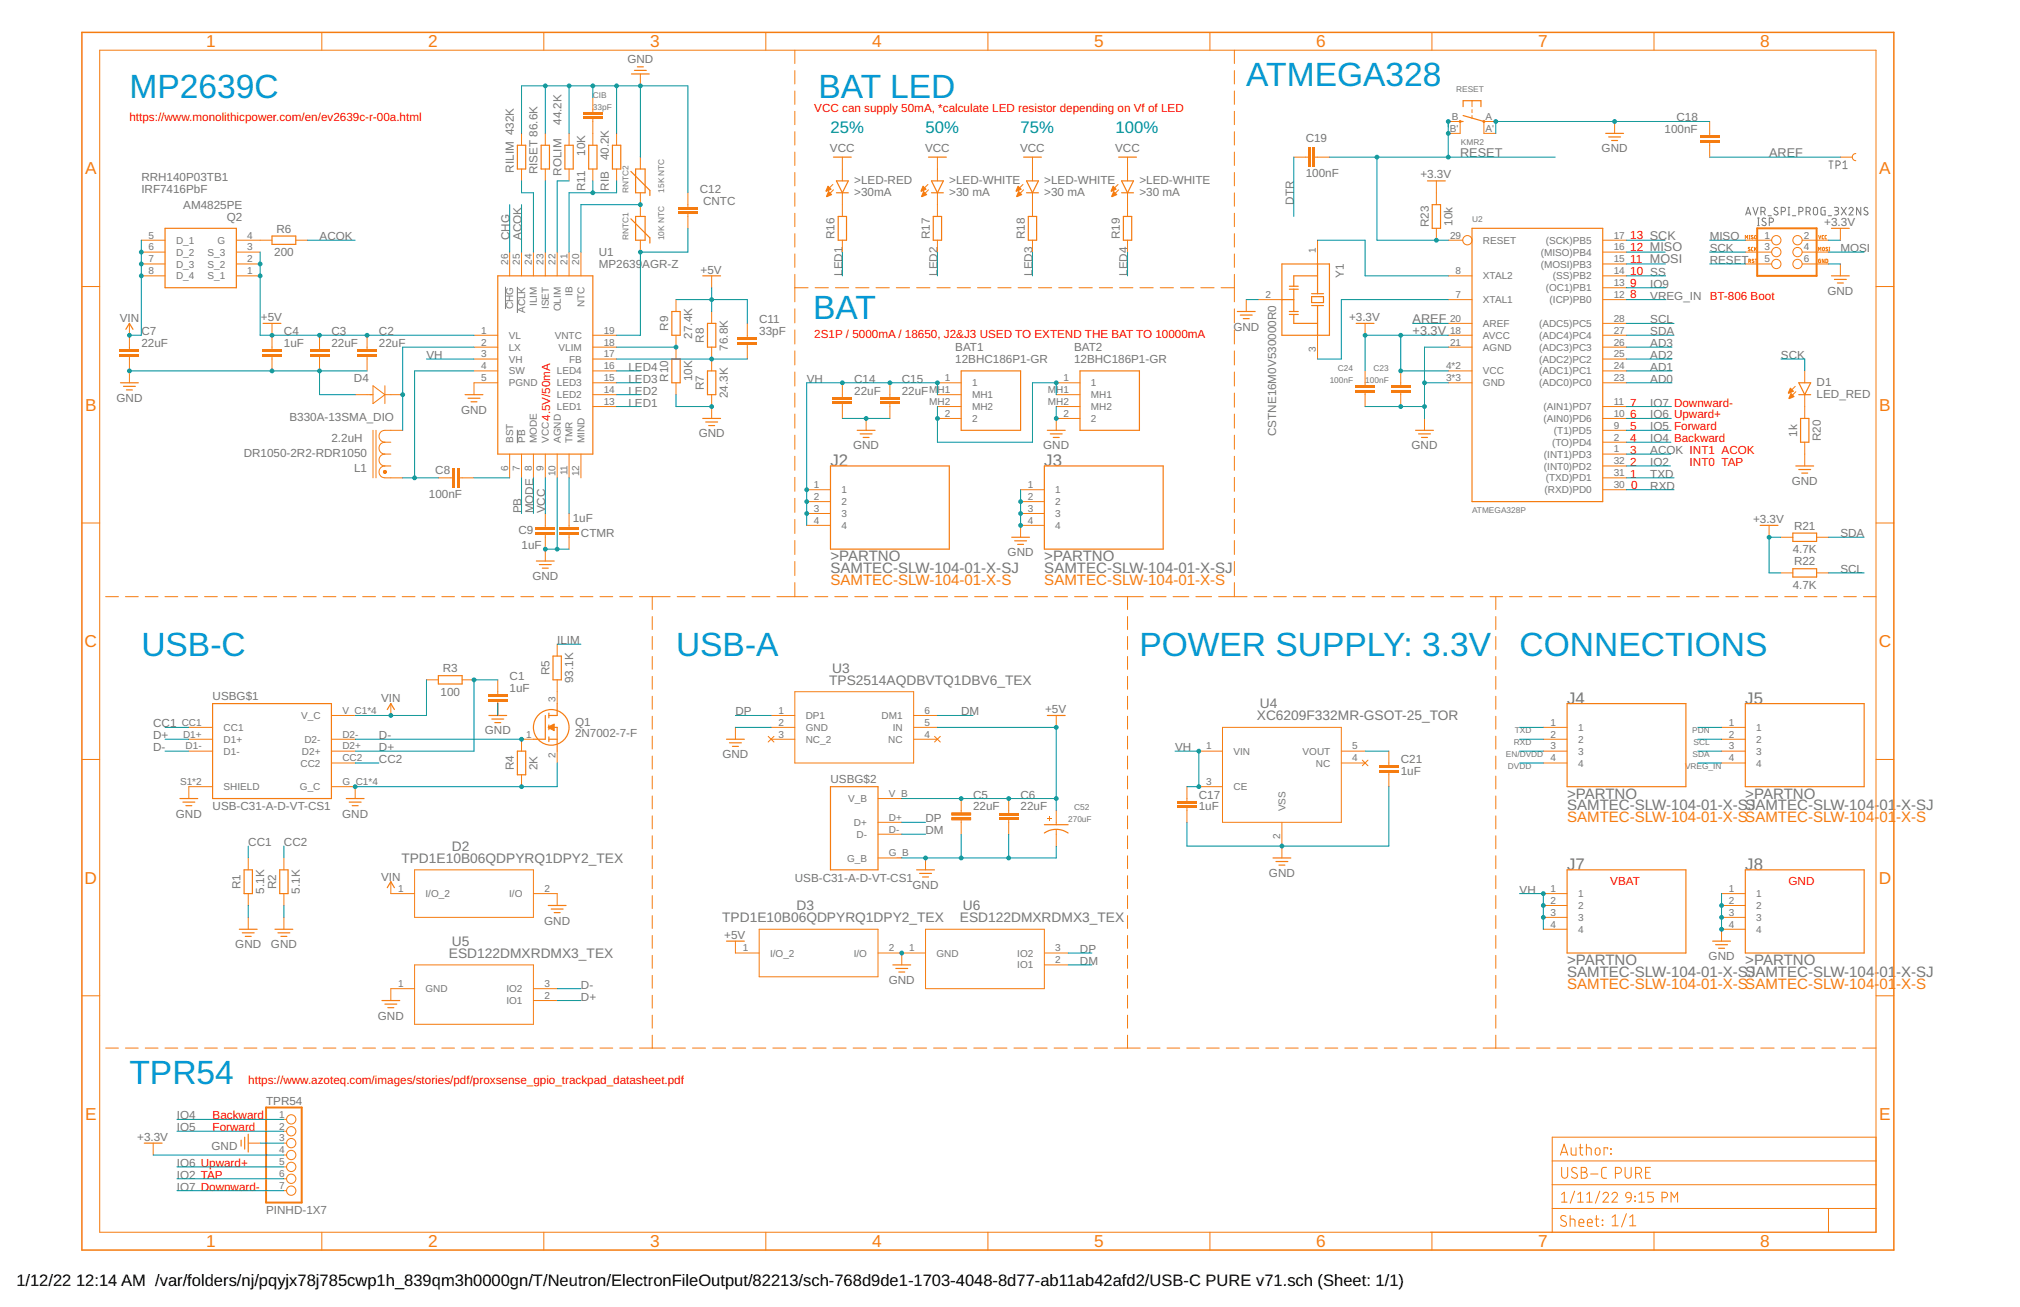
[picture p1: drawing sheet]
<svg xmlns="http://www.w3.org/2000/svg" width="432mm" height="279mm" viewBox="0 0 432 279" stroke-linecap="round" stroke-linejoin="round" font-family="sans-serif">
<defs><g id="words">
<g font-size="7.2" fill="#0698d7">
<text x="27.7" y="20.9">MP2639C</text>
<text x="175" y="20.9">BAT LED</text>
<text x="266.4" y="18.3">ATMEGA328</text>
<text x="173.8" y="68.1">BAT</text>
<text x="30.2" y="140.2">USB-C</text>
<text x="144.5" y="140.2">USB-A</text>
<text x="243.6" y="140.2">POWER SUPPLY: 3.3V</text>
<text x="324.8" y="140.2">CONNECTIONS</text>
<text x="27.7" y="231.7">TPR54</text>
</g>
<g font-size="3.7" fill="#f57c10">
<text x="44" y="10.1">1</text>
<text x="91.5" y="10.1">2</text>
<text x="139" y="10.1">3</text>
<text x="186.4" y="10.1">4</text>
<text x="233.9" y="10.1">5</text>
<text x="281.4" y="10.1">6</text>
<text x="328.8" y="10.1">7</text>
<text x="376.3" y="10.1">8</text>
<text x="18.2" y="37.3">A</text>
<text x="401.7" y="37.3">A</text>
<text x="18.2" y="87.8">B</text>
<text x="401.7" y="87.8">B</text>
<text x="18.1" y="138.4">C</text>
<text x="401.6" y="138.4">C</text>
<text x="18.1" y="188.9">D</text>
<text x="401.6" y="188.9">D</text>
<text x="18.2" y="239.4">E</text>
<text x="401.7" y="239.4">E</text>
<text x="44" y="266.6">1</text>
<text x="91.5" y="266.6">2</text>
<text x="139" y="266.6">3</text>
<text x="186.4" y="266.6">4</text>
<text x="233.9" y="266.6">5</text>
<text x="281.4" y="266.6">6</text>
<text x="328.8" y="266.6">7</text>
<text x="376.3" y="266.6">8</text>
</g>
<g font-size="3.6" fill="#009292">
<text x="177.5" y="28.5">25%</text>
<text x="197.8" y="28.5">50%</text>
<text x="218.2" y="28.5">75%</text>
<text x="238.5" y="28.5">100%</text>
</g>
<g font-size="3.6" fill="#757575">
<text x="177.5" y="99.6">J2</text>
<text x="223.2" y="99.6">J3</text>
<text x="335" y="150.4">J4</text>
<text x="373.1" y="150.4">J5</text>
<text x="335" y="186">J7</text>
<text x="373.1" y="186">J8</text>
</g>
<g font-size="3.5">
<text x="3.5" y="274.9">1/12/22</text>
<text x="16.3" y="274.9">12:14 AM /var/folders/nj/pqyjx78j785cwp1h_839qm3h0000gn/T/Neutron/ElectronFileOutput/82213/sch-768d9de1-1703-4048-8d77-ab11ab42afd2/USB-C PURE v71.sch (Sheet: 1/1)</text>
</g>
<g font-size="3.2" fill="#757575">
<text x="177.5" y="119.9">&gt;PARTNO</text>
<text x="223.2" y="119.9">&gt;PARTNO</text>
<text x="177.5" y="122.5">SAMTEC-SLW-104-01-X-SJ</text>
<text x="223.2" y="122.5">SAMTEC-SLW-104-01-X-SJ</text>
<text x="335" y="173.3">SAMTEC-SLW-104-01-X-SSAMTEC-SLW-104-</text>
<text x="335" y="170.7">&gt;PARTNO</text>
<text x="373.1" y="170.7">&gt;PARTNO</text>
<text x="373.7" y="173.3">J</text>
<text x="401.7" y="173.3">01</text>
<text x="405.3" y="173.3">-X-SJ</text>
<text x="335" y="208.8">SAMTEC-SLW-104-01-X-SSAMTEC-SLW-104-</text>
<text x="335" y="206.3">&gt;PARTNO</text>
<text x="373.1" y="206.3">&gt;PARTNO</text>
<text x="373.7" y="208.8">J</text>
<text x="401.7" y="208.8">01</text>
<text x="405.3" y="208.8">-X-SJ</text>
</g>
<g font-size="3.2" fill="#f57c10">
<text x="177.5" y="125">SAMTEC-SLW-104-01-X-S</text>
<text x="223.2" y="125">SAMTEC-SLW-104-01-X-S</text>
<text x="335" y="175.8">SAMTEC-SLW-104-01-X-SSAMTEC-SLW-104-</text>
<text x="401.7" y="175.8">01</text>
<text x="405.3" y="175.8">-X-S</text>
<text x="335" y="211.4">SAMTEC-SLW-104-01-X-SSAMTEC-SLW-104-</text>
<text x="401.7" y="211.4">01</text>
<text x="405.3" y="211.4">-X-S</text>
</g>
<g font-size="2.9" fill="#757575">
<text x="177.9" y="143.8">U3</text>
<text x="177.2" y="146.4">TPS2514AQDBVTQ1DBV6_TEX</text>
<text x="268.7" y="154">XC6209F332MR-GSOT-25_TOR</text>
<text x="269.3" y="151.4">U4</text>
<text x="85.8" y="184.5">TPD1E10B06QDPYRQ1DPY2_TEX</text>
<text x="96.6" y="181.9">D2</text>
<text x="154.4" y="197.2">TPD1E10B06QDPYRQ1DPY2_TEX</text>
<text x="170.3" y="194.6">D3</text>
<text x="205.2" y="197.2">ESD122DMXRDMX3_TEX</text>
<text x="205.8" y="194.6">U6</text>
<text x="96.6" y="202.2">U5</text>
<text x="96" y="204.8">ESD122DMXRDMX3_TEX</text>
</g>
<g font-size="2.7" fill="#757575">
<text x="312.1" y="33.6">RESET</text>
<text x="378.2" y="33.6">AREF</text>
<text x="302" y="69.1">AREF</text>
<text x="302" y="71.7">+3.3V</text>
</g>
<g font-size="2.5" fill="#757575">
<text x="134.1" y="13.5">GND</text>
<text x="120" y="26.7" transform="rotate(-90 120 26.7)">44.2K</text>
<text x="355.8" y="28.5">100nF</text>
<text x="358.4" y="26">C18</text>
<text x="125.1" y="33.3" transform="rotate(-90 125.1 33.3)">10K</text>
<text x="130.2" y="34.3" transform="rotate(-90 130.2 34.3)">40.2K</text>
<text x="177.4" y="32.6">VCC</text>
<text x="197.7" y="32.6">VCC</text>
<text x="218.1" y="32.6">VCC</text>
<text x="238.4" y="32.6">VCC</text>
<text x="279.1" y="30.3">C19</text>
<text x="342.4" y="32.6">GND</text>
<text x="30.2" y="41.2">IRF7416PbF</text>
<text x="30.2" y="38.7">RRH140P03TB1</text>
<text x="109.8" y="36.9" transform="rotate(-90 109.8 36.9)">RILIM 432K</text>
<text x="114.9" y="37.2" transform="rotate(-90 114.9 37.2)">RISET 86.6K</text>
<text x="120" y="37.5" transform="rotate(-90 120 37.5)">ROLIM</text>
<text x="125.1" y="40.9" transform="rotate(-90 125.1 40.9)">R11</text>
<text x="130.2" y="40.7" transform="rotate(-90 130.2 40.7)">RIB</text>
<text x="149.6" y="41.2">C12</text>
<text x="182.6" y="42">&gt;30mA</text>
<text x="182.6" y="39.4">&gt;LED-RED</text>
<text x="202.9" y="42">&gt;30 mA</text>
<text x="202.9" y="39.4">&gt;LED-WHITE</text>
<text x="223.2" y="42">&gt;30 mA</text>
<text x="223.2" y="39.4">&gt;LED-WHITE</text>
<text x="243.6" y="42">&gt;30 mA</text>
<text x="243.6" y="39.4">&gt;LED-WHITE</text>
<text x="279.1" y="37.9">100nF</text>
<text x="303.6" y="38.2">+3.3V</text>
<text x="39.2" y="44.6">AM4825PE</text>
<text x="48.5" y="47.2">Q2</text>
<text x="150.3" y="43.7">CNTC</text>
<text x="276.6" y="43.7" transform="rotate(-90 276.6 43.7)">DTR</text>
<text x="59.1" y="49.7">R6</text>
<text x="68.3" y="51.4">ACOK</text>
<text x="108.9" y="51.4" transform="rotate(-90 108.9 51.4)">CHG</text>
<text x="111.5" y="51.4" transform="rotate(-90 111.5 51.4)">ACOK</text>
<text x="178.4" y="51.1" transform="rotate(-90 178.4 51.1)">R16</text>
<text x="198.7" y="51.1" transform="rotate(-90 198.7 51.1)">R17</text>
<text x="219" y="51.1" transform="rotate(-90 219 51.1)">R18</text>
<text x="239.4" y="51.1" transform="rotate(-90 239.4 51.1)">R19</text>
<text x="305.4" y="48.6" transform="rotate(-90 305.4 48.6)">R23</text>
<text x="310.5" y="48.3" transform="rotate(-90 310.5 48.3)">10k</text>
<text x="365.5" y="53.9">SCK</text>
<text x="365.5" y="51.4">MISO</text>
<text x="390" y="48.3">+3.3V</text>
<text x="393.4" y="53.9">MOSI</text>
<text x="58.6" y="54.8">200</text>
<text x="128" y="57.3">MP2639</text>
<text x="128" y="54.8">U1</text>
<text x="137.3" y="57.3">AGR-Z</text>
<text x="149.8" y="58.5">+5V</text>
<text x="180.1" y="59" transform="rotate(-90 180.1 59)">LED1</text>
<text x="200.4" y="59" transform="rotate(-90 200.4 59)">LED2</text>
<text x="220.7" y="59" transform="rotate(-90 220.7 59)">LED3</text>
<text x="241" y="59" transform="rotate(-90 241 59)">LED4</text>
<text x="287.2" y="59.5" transform="rotate(-90 287.2 59.5)">Y1</text>
<text x="365.5" y="56.4">RESET</text>
<text x="352.8" y="61.5">IO9</text>
<text x="352.8" y="64.1">VREG_IN BT-806 Boot</text>
<text x="390.6" y="63">GND</text>
<text x="25.6" y="68.9">VIN</text>
<text x="30.2" y="71.7">C7</text>
<text x="55.8" y="68.6">+5V</text>
<text x="60.7" y="71.7">C4</text>
<text x="70.9" y="71.7">C3</text>
<text x="81" y="71.7">C2</text>
<text x="142.9" y="70.7" transform="rotate(-90 142.9 70.7)">R9</text>
<text x="162.3" y="71.7">33pF</text>
<text x="162.3" y="69.1">C11</text>
<text x="263.6" y="70.7">GND</text>
<text x="288.4" y="68.6">+3.3V</text>
<text x="352.8" y="71.7">SDA</text>
<text x="352.8" y="69.1">SCL</text>
<text x="30.2" y="74.2">22uF</text>
<text x="60.7" y="74.2">1uF</text>
<text x="70.9" y="74.2">22uF</text>
<text x="81" y="74.2">22uF</text>
<text x="91.2" y="76.8">VH</text>
<text x="147.9" y="72.4" transform="rotate(-90 147.9 72.4)">27.4K</text>
<text x="150.5" y="73.3" transform="rotate(-90 150.5 73.3)">R8</text>
<text x="155.6" y="74.9" transform="rotate(-90 155.6 74.9)">76.8K</text>
<text x="204.2" y="77.6">12BHC186P1-GR</text>
<text x="204.2" y="75.1">BAT1</text>
<text x="229.6" y="77.6">12BHC186P1-GR</text>
<text x="229.6" y="75.1">BAT2</text>
<text x="352.8" y="76.8">AD2</text>
<text x="352.8" y="74.2">AD3</text>
<text x="380.7" y="76.8">SCK</text>
<text x="75.7" y="81.7">D4</text>
<text x="134.3" y="81.8">LED3</text>
<text x="134.3" y="79.3">LED4</text>
<text x="142.9" y="81.6" transform="rotate(-90 142.9 81.6)">R10</text>
<text x="147.9" y="81.5" transform="rotate(-90 147.9 81.5)">10K</text>
<text x="150.5" y="83.4" transform="rotate(-90 150.5 83.4)">R7</text>
<text x="172.4" y="81.8">VH</text>
<text x="182.6" y="81.8">C14</text>
<text x="192.8" y="81.8">C15</text>
<text x="352.8" y="81.8">AD0</text>
<text x="352.8" y="79.3">AD1</text>
<text x="388.3" y="82.6">D1</text>
<text x="24.9" y="85.9">GND</text>
<text x="61.9" y="89.9">B330A-13SMA_DIO</text>
<text x="98.6" y="88.4">GND</text>
<text x="134.3" y="86.9">LED1</text>
<text x="134.3" y="84.4">LED2</text>
<text x="155.6" y="85.1" transform="rotate(-90 155.6 85.1)">24.3K</text>
<text x="182.6" y="84.4">22uF</text>
<text x="192.8" y="84.4">22uF</text>
<text x="352.8" y="89.5">IO6 Upward+</text>
<text x="352.8" y="86.9">IO7 Downward-</text>
<text x="388.3" y="85.1">LED_RED</text>
<text x="70.9" y="94.5">2.2uH</text>
<text x="149.4" y="93.5">GND</text>
<text x="272.8" y="93.2" transform="rotate(-90 272.8 93.2)">CSTNE16M0V530000R0</text>
<text x="352.8" y="92">IO5 Forward</text>
<text x="352.8" y="94.5">IO4 Backward</text>
<text x="384.1" y="93.3" transform="rotate(-90 384.1 93.3)">1k</text>
<text x="389.2" y="94.3" transform="rotate(-90 389.2 94.3)">R20</text>
<text x="52.1" y="97.7">DR1050-2R2-RDR1050</text>
<text x="75.7" y="100.9">L1</text>
<text x="93.1" y="101.4">C8</text>
<text x="182.4" y="96.1">GND</text>
<text x="223" y="96.1">GND</text>
<text x="301.7" y="96.1">GND</text>
<text x="352.8" y="97.1">ACOK INT1 ACOK</text>
<text x="352.8" y="99.6">IO2</text>
<text x="91.7" y="106.5">100nF</text>
<text x="352.8" y="104.7">RXD</text>
<text x="352.8" y="102.2">TXD</text>
<text x="383" y="103.7">GND</text>
<text x="111.5" y="109.8" transform="rotate(-90 111.5 109.8)">PB</text>
<text x="114" y="109.8" transform="rotate(-90 114 109.8)">MODE</text>
<text x="116.6" y="109.8" transform="rotate(-90 116.6 109.8)">VCC</text>
<text x="122.4" y="111.5">1uF</text>
<text x="374.7" y="111.8">+3.3V</text>
<text x="383.5" y="113.2">R21</text>
<text x="110.8" y="114.1">C9</text>
<text x="111.5" y="117.4">1uF</text>
<text x="124.2" y="114.8">CTMR</text>
<text x="215.4" y="118.9">GND</text>
<text x="383.2" y="118.3">4.7K</text>
<text x="393.4" y="114.8">SDA</text>
<text x="113.8" y="124">GND</text>
<text x="383.2" y="125.9">4.7K</text>
<text x="383.5" y="120.8">R22</text>
<text x="393.4" y="122.5">SCL</text>
<text x="119.1" y="137.7">ILIM</text>
<text x="94.7" y="143.7">R3</text>
<text x="45.5" y="149.6">USBG$1</text>
<text x="94.2" y="148.8">100</text>
<text x="108.9" y="147.9">1uF</text>
<text x="108.9" y="145.3">C1</text>
<text x="117.5" y="144.4" transform="rotate(-90 117.5 144.4)">R5</text>
<text x="122.5" y="146" transform="rotate(-90 122.5 146)">93.1K</text>
<text x="32.8" y="155.5">CC1</text>
<text x="81.5" y="150.1">VIN</text>
<text x="122.9" y="155.1">Q1</text>
<text x="157.2" y="152.9">DP</text>
<text x="205.5" y="152.9">DM</text>
<text x="223.4" y="152.4">+5V</text>
<text x="32.8" y="158">D+</text>
<text x="32.8" y="160.6">D-</text>
<text x="81" y="160.6">D+</text>
<text x="81" y="158">D-</text>
<text x="103.6" y="157">GND</text>
<text x="122.9" y="157.6">2N7002-7-F</text>
<text x="251.2" y="160.6">VH</text>
<text x="81" y="163.1">CC2</text>
<text x="109.8" y="164.7" transform="rotate(-90 109.8 164.7)">R4</text>
<text x="114.9" y="164.6" transform="rotate(-90 114.9 164.6)">2K</text>
<text x="154.4" y="162.1">GND</text>
<text x="177.5" y="167.4">USBG$2</text>
<text x="299.4" y="165.6">1uF</text>
<text x="299.4" y="163.1">C21</text>
<text x="45.5" y="173.3">USB-C31-A-D-VT-CS1</text>
<text x="208" y="173.3">22uF</text>
<text x="208" y="170.7">C5</text>
<text x="218.2" y="173.3">22uF</text>
<text x="218.2" y="170.7">C6</text>
<text x="256.3" y="173.3">1uF</text>
<text x="256.3" y="170.7">C17</text>
<text x="37.6" y="174.8">GND</text>
<text x="73.2" y="174.8">GND</text>
<text x="197.8" y="175.8">DP</text>
<text x="197.8" y="178.3">DM</text>
<text x="53.1" y="180.9">CC1</text>
<text x="60.7" y="180.9">CC2</text>
<text x="51.4" y="190.1" transform="rotate(-90 51.4 190.1)">R1</text>
<text x="56.5" y="191.1" transform="rotate(-90 56.5 191.1)">5.1K</text>
<text x="59" y="190.1" transform="rotate(-90 59 190.1)">R2</text>
<text x="64.1" y="191.1" transform="rotate(-90 64.1 191.1)">5.1K</text>
<text x="81.5" y="188.2">VIN</text>
<text x="169.9" y="188.5">USB-C31-A-D-VT-CS1</text>
<text x="195.1" y="190">GND</text>
<text x="271.3" y="187.5">GND</text>
<text x="324.8" y="191">VH</text>
<text x="116.3" y="197.6">GND</text>
<text x="50.3" y="202.7">GND</text>
<text x="57.9" y="202.7">GND</text>
<text x="154.8" y="200.7">+5V</text>
<text x="230.9" y="203.7">DP</text>
<text x="230.9" y="206.3">DM</text>
<text x="365.2" y="205.3">GND</text>
<text x="124.2" y="213.9">D+</text>
<text x="124.2" y="211.4">D-</text>
<text x="190" y="210.3">GND</text>
<text x="80.8" y="218">GND</text>
<text x="37.8" y="239.3">IO4</text>
<text x="56.9" y="236.1">TPR54</text>
<text x="29.3" y="243.9">+3.3V</text>
<text x="37.8" y="241.8">IO5</text>
<text x="45.2" y="245.9">GND</text>
<text x="37.8" y="252">IO2 TAP</text>
<text x="37.8" y="249.4">IO6 Upward+</text>
<text x="37.8" y="254.5">IO7 Downward-</text>
<text x="56.9" y="259.6">PINHD-1X7</text>
</g>
<g font-size="2.5" fill="#f00">
<text x="27.7" y="26">https://www.monolithicpower.com/en/ev2639c-r-00a.html</text>
<text x="174.1" y="24">VCC can supply 50mA, *calculate LED resistor depending on Vf of LED</text>
<text x="348.5" y="53.6">12 MISO</text>
<text x="348.5" y="51.1">13 SCK</text>
<text x="348.5" y="58.7">10 SS</text>
<text x="348.5" y="56.2">11 MOSI</text>
<text x="348.5" y="63.8">8</text>
<text x="348.5" y="61.2">9</text>
<text x="174.1" y="72.3">2S1P / 5000mA / 18650, J2&amp;J3 USED TO EXTEND THE BAT TO 10000mA</text>
<text x="117.6" y="90" transform="rotate(-90 117.6 90)">4.5V/50mA</text>
<text x="348.5" y="89.5">6</text>
<text x="348.5" y="86.9">7</text>
<text x="348.5" y="94.5">4</text>
<text x="348.5" y="92">5</text>
<text x="348.5" y="99.6">2</text>
<text x="348.5" y="97.1">3</text>
<text x="361.2" y="99.6">INT0 TAP</text>
<text x="348.5" y="102.2">1</text>
<text x="348.7" y="104.6">0</text>
<text x="344.2" y="189.1">VBAT</text>
<text x="382.3" y="189.1">GND</text>
<text x="53.1" y="231.7">https://www.azoteq.com/images/stories/pdf/proxsense_gpio_trackpad_datasheet.pdf</text>
<text x="45.5" y="239.3">Backward</text>
<text x="45.5" y="241.8">Forward</text>
</g>
<g font-size="2.1" fill="#757575">
<text x="309.9" y="28.1">B'</text>
<text x="310.4" y="25.6">B</text>
<text x="317.6" y="25.6">A</text>
<text x="317.6" y="28.1">A'</text>
<text x="31.8" y="53.5">6</text>
<text x="31.8" y="51">5</text>
<text x="37.6" y="52.1">D_1</text>
<text x="46.5" y="52.1">G</text>
<text x="52.9" y="53.5">3</text>
<text x="52.9" y="51">4</text>
<text x="310" y="51">29</text>
<text x="317" y="52.1">RESET</text>
<text x="330.4" y="52.1">(SCK)PB5</text>
<text x="344.9" y="51">17</text>
<text x="344.9" y="53.5">16</text>
<text x="377.2" y="51">1</text>
<text x="377.2" y="53.5">3</text>
<text x="385.6" y="51">2</text>
<text x="385.6" y="53.5">4</text>
<text x="31.8" y="58.6">8</text>
<text x="31.8" y="56.1">7</text>
<text x="37.6" y="59.7">D_4</text>
<text x="37.6" y="57.2">D_3</text>
<text x="37.6" y="54.7">D_2</text>
<text x="44.4" y="59.7">S_1</text>
<text x="44.4" y="57.2">S_2</text>
<text x="44.4" y="54.7">S_3</text>
<text x="52.9" y="58.6">1</text>
<text x="52.9" y="56.1">2</text>
<text x="108.6" y="56.6" transform="rotate(-90 108.6 56.6)">26</text>
<text x="111.1" y="56.6" transform="rotate(-90 111.1 56.6)">25</text>
<text x="113.7" y="56.6" transform="rotate(-90 113.7 56.6)">24</text>
<text x="116.2" y="56.6" transform="rotate(-90 116.2 56.6)">23</text>
<text x="118.8" y="56.6" transform="rotate(-90 118.8 56.6)">22</text>
<text x="121.3" y="56.6" transform="rotate(-90 121.3 56.6)">21</text>
<text x="123.8" y="56.6" transform="rotate(-90 123.8 56.6)">20</text>
<text x="281.3" y="54.1" transform="rotate(-90 281.3 54.1)">1</text>
<text x="311.1" y="58.6">8</text>
<text x="317" y="59.7">XTAL2</text>
<text x="329.3" y="54.7">(MISO)PB4</text>
<text x="329.3" y="57.2">(MOSI)PB3</text>
<text x="332" y="59.7">(SS)PB2</text>
<text x="344.9" y="56.1">15</text>
<text x="344.9" y="58.6">14</text>
<text x="377.2" y="56.1">5</text>
<text x="385.6" y="56.1">6</text>
<text x="114.8" y="65.5" transform="rotate(-90 114.8 65.5)">ILIM</text>
<text x="122.4" y="63.3" transform="rotate(-90 122.4 63.3)">IB</text>
<text x="124.9" y="65.7" transform="rotate(-90 124.9 65.7)">NTC</text>
<text x="270.5" y="63.7">2</text>
<text x="311.1" y="63.7">7</text>
<text x="317" y="64.8">XTAL1</text>
<text x="330.4" y="62.3">(OC1)PB1</text>
<text x="331.3" y="64.8">(ICP)PB0</text>
<text x="344.9" y="61.2">13</text>
<text x="344.9" y="63.7">12</text>
<text x="102.9" y="71.3">1</text>
<text x="109.7" y="66.1" transform="rotate(-90 109.7 66.1)">CHG</text>
<text x="112.2" y="66.9" transform="rotate(-90 112.2 66.9)">ACLK</text>
<text x="117.3" y="66.1" transform="rotate(-90 117.3 66.1)">ISET</text>
<text x="119.9" y="66.5" transform="rotate(-90 119.9 66.5)">OLIM</text>
<text x="129.1" y="71.3">19</text>
<text x="310" y="68.8">20</text>
<text x="310" y="71.3">18</text>
<text x="317" y="69.9">AREF</text>
<text x="329" y="69.9">(ADC5)PC5</text>
<text x="344.9" y="68.8">28</text>
<text x="344.9" y="71.3">27</text>
<text x="102.9" y="73.9">2</text>
<text x="102.9" y="76.4">3</text>
<text x="108.7" y="72.4">VL</text>
<text x="108.7" y="75">LX</text>
<text x="108.7" y="77.5">VH</text>
<text x="118.6" y="72.4">VNTC</text>
<text x="119.4" y="75">VLIM</text>
<text x="121.7" y="77.5">FB</text>
<text x="129.1" y="76.4">17</text>
<text x="129.1" y="73.9">18</text>
<text x="281.3" y="75.2" transform="rotate(-90 281.3 75.2)">3</text>
<text x="310" y="73.9">21</text>
<text x="317" y="72.4">AVCC</text>
<text x="317" y="75">AGND</text>
<text x="329" y="72.4">(ADC4)PC4</text>
<text x="329" y="75">(ADC3)PC3</text>
<text x="329" y="77.5">(ADC2)PC2</text>
<text x="344.9" y="73.9">26</text>
<text x="344.9" y="76.4">25</text>
<text x="102.9" y="78.9">4</text>
<text x="102.9" y="81.5">5</text>
<text x="108.7" y="80.1">SW</text>
<text x="108.7" y="82.6">PGND</text>
<text x="119" y="82.6">LED3</text>
<text x="119" y="80.1">LED4</text>
<text x="129.1" y="81.5">15</text>
<text x="129.1" y="78.9">16</text>
<text x="201.9" y="81.5">1</text>
<text x="207.8" y="82.6">1</text>
<text x="227.3" y="81.5">1</text>
<text x="233.2" y="82.6">1</text>
<text x="309.1" y="78.9">4*2</text>
<text x="309.1" y="81.5">3*3</text>
<text x="317" y="80.1">VCC</text>
<text x="317" y="82.6">GND</text>
<text x="329" y="80.1">(ADC1)PC1</text>
<text x="329" y="82.6">(ADC0)PC0</text>
<text x="344.9" y="78.9">24</text>
<text x="344.9" y="81.5">23</text>
<text x="119" y="87.7">LED1</text>
<text x="119" y="85.1">LED2</text>
<text x="129.1" y="86.6">13</text>
<text x="129.1" y="84">14</text>
<text x="198.6" y="84">M</text>
<text x="198.6" y="86.6">MH2</text>
<text x="200.4" y="84">H1</text>
<text x="201.9" y="89.1">2</text>
<text x="207.8" y="85.1">MH1</text>
<text x="207.8" y="87.7">MH2</text>
<text x="224" y="84">M</text>
<text x="224" y="86.6">MH2</text>
<text x="225.8" y="84">H1</text>
<text x="227.3" y="89.1">2</text>
<text x="233.2" y="85.1">MH1</text>
<text x="233.2" y="87.7">MH2</text>
<text x="329.9" y="87.7">(AIN1)PD7</text>
<text x="344.9" y="86.6">11</text>
<text x="344.9" y="89.1">10</text>
<text x="109.7" y="94.7" transform="rotate(-90 109.7 94.7)">BST</text>
<text x="112.2" y="94.7" transform="rotate(-90 112.2 94.7)">PB</text>
<text x="114.8" y="94.7" transform="rotate(-90 114.8 94.7)">MODE</text>
<text x="117.3" y="94.7" transform="rotate(-90 117.3 94.7)">VCC</text>
<text x="119.9" y="94.7" transform="rotate(-90 119.9 94.7)">AGND</text>
<text x="122.4" y="94.7" transform="rotate(-90 122.4 94.7)">TMR</text>
<text x="124.9" y="94.7" transform="rotate(-90 124.9 94.7)">MIND</text>
<text x="207.8" y="90.2">2</text>
<text x="233.2" y="90.2">2</text>
<text x="329.9" y="90.2">(AIN0)PD6</text>
<text x="331.8" y="95.3">(TO)PD4</text>
<text x="332.2" y="92.8">(T1)PD5</text>
<text x="344.9" y="91.6">9</text>
<text x="344.9" y="94.2">2</text>
<text x="108.6" y="100.6" transform="rotate(-90 108.6 100.6)">6</text>
<text x="111.1" y="100.6" transform="rotate(-90 111.1 100.6)">7</text>
<text x="113.7" y="100.6" transform="rotate(-90 113.7 100.6)">8</text>
<text x="116.2" y="100.6" transform="rotate(-90 116.2 100.6)">9</text>
<text x="118.8" y="101.8" transform="rotate(-90 118.8 101.8)">10</text>
<text x="121.3" y="101.6" transform="rotate(-90 121.3 101.6)">11</text>
<text x="123.8" y="101.8" transform="rotate(-90 123.8 101.8)">12</text>
<text x="330" y="97.8">(INT1)PD3</text>
<text x="330" y="100.4">(INT0)PD2</text>
<text x="344.9" y="96.7">1</text>
<text x="344.9" y="99.3">32</text>
<text x="344.9" y="101.8">31</text>
<text x="174" y="104.3">1</text>
<text x="174" y="106.9">2</text>
<text x="179.9" y="105.5">1</text>
<text x="179.9" y="108">2</text>
<text x="219.7" y="104.3">1</text>
<text x="219.7" y="106.9">2</text>
<text x="225.6" y="105.5">1</text>
<text x="225.6" y="108">2</text>
<text x="330.2" y="105.5">(RXD)PD0</text>
<text x="330.4" y="102.9">(TXD)PD1</text>
<text x="344.9" y="104.3">30</text>
<text x="174" y="109.4">3</text>
<text x="174" y="112">4</text>
<text x="179.9" y="110.5">3</text>
<text x="179.9" y="113.1">4</text>
<text x="219.7" y="109.4">3</text>
<text x="219.7" y="112">4</text>
<text x="225.6" y="110.5">3</text>
<text x="225.6" y="113.1">4</text>
<text x="38.8" y="155.1">CC1</text>
<text x="64.4" y="153.7">V_C</text>
<text x="73.2" y="152.6">V_C1*4</text>
<text x="118.8" y="150" transform="rotate(-90 118.8 150)">3</text>
<text x="166.4" y="152.6">1</text>
<text x="166.4" y="155.1">2</text>
<text x="172.2" y="153.7">DP1</text>
<text x="188.5" y="153.7">DM1</text>
<text x="197.6" y="155.1">5</text>
<text x="197.6" y="152.6">6</text>
<text x="331.5" y="155.1">1</text>
<text x="369.6" y="155.1">1</text>
<text x="39.1" y="157.7">D1+</text>
<text x="39.7" y="160.2">D1-</text>
<text x="47.8" y="158.8">D1+</text>
<text x="47.8" y="156.2">CC1</text>
<text x="47.8" y="161.3">D1-</text>
<text x="64.5" y="161.3">D2+</text>
<text x="65.1" y="158.8">D2-</text>
<text x="73.2" y="160.2">D2+</text>
<text x="73.2" y="157.7">D2-</text>
<text x="112.5" y="157.7">1</text>
<text x="166.4" y="157.7">3</text>
<text x="172.2" y="156.2">GND</text>
<text x="172.2" y="158.8">NC_2</text>
<text x="189.9" y="158.8">NC</text>
<text x="190.8" y="156.2">IN</text>
<text x="197.6" y="157.7">4</text>
<text x="257.8" y="160.2">1</text>
<text x="263.7" y="161.3">VIN</text>
<text x="278.4" y="161.3">VOUT</text>
<text x="289.1" y="160.2">5</text>
<text x="331.5" y="157.7">2</text>
<text x="331.5" y="160.2">3</text>
<text x="337.3" y="156.2">1</text>
<text x="337.3" y="158.8">2</text>
<text x="337.3" y="161.3">3</text>
<text x="369.6" y="157.7">2</text>
<text x="369.6" y="160.2">3</text>
<text x="375.4" y="156.2">1</text>
<text x="375.4" y="158.8">2</text>
<text x="375.4" y="161.3">3</text>
<text x="38.5" y="167.8">S1*2</text>
<text x="64.2" y="163.9">CC2</text>
<text x="73.2" y="167.8">G_C1*4</text>
<text x="73.2" y="162.7">CC2</text>
<text x="118.8" y="162.1" transform="rotate(-90 118.8 162.1)">2</text>
<text x="257.8" y="167.8">3</text>
<text x="281.3" y="163.9">NC</text>
<text x="289.1" y="162.7">4</text>
<text x="331.5" y="162.7">4</text>
<text x="337.3" y="163.9">4</text>
<text x="369.6" y="162.7">4</text>
<text x="375.4" y="163.9">4</text>
<text x="47.8" y="168.9">SHIELD</text>
<text x="64.1" y="168.9">G_C</text>
<text x="181.3" y="171.5">V_B</text>
<text x="190" y="170.4">V_B</text>
<text x="263.7" y="168.9">CE</text>
<text x="274.8" y="173.5" transform="rotate(-90 274.8 173.5)">VSS</text>
<text x="182.5" y="176.6">D+</text>
<text x="183.1" y="179.1">D-</text>
<text x="190" y="178">D-</text>
<text x="190" y="175.4">D+</text>
<text x="273.7" y="179.3" transform="rotate(-90 273.7 179.3)">2</text>
<text x="181.1" y="184.2">G_B</text>
<text x="190" y="183.1">G_B</text>
<text x="85.1" y="190.7">1</text>
<text x="91" y="191.8">I/O_2</text>
<text x="108.8" y="191.8">I/O</text>
<text x="116.4" y="190.7">2</text>
<text x="331.5" y="190.7">1</text>
<text x="337.3" y="191.8">1</text>
<text x="369.6" y="190.7">1</text>
<text x="375.4" y="191.8">1</text>
<text x="331.5" y="193.2">2</text>
<text x="331.5" y="195.8">3</text>
<text x="337.3" y="194.3">2</text>
<text x="337.3" y="196.9">3</text>
<text x="369.6" y="193.2">2</text>
<text x="369.6" y="195.8">3</text>
<text x="375.4" y="194.3">2</text>
<text x="375.4" y="196.9">3</text>
<text x="158.8" y="203.4">1</text>
<text x="190" y="203.4">2</text>
<text x="194.3" y="203.4">1</text>
<text x="225.6" y="203.4">3</text>
<text x="331.5" y="198.3">4</text>
<text x="337.3" y="199.4">4</text>
<text x="369.6" y="198.3">4</text>
<text x="375.4" y="199.4">4</text>
<text x="164.6" y="204.5">I/O_2</text>
<text x="182.5" y="204.5">I/O</text>
<text x="200.2" y="204.5">GND</text>
<text x="217.5" y="207">IO1</text>
<text x="217.5" y="204.5">IO2</text>
<text x="225.6" y="205.9">2</text>
<text x="85.1" y="211">1</text>
<text x="91" y="212.1">GND</text>
<text x="108.2" y="214.7">IO1</text>
<text x="108.2" y="212.1">IO2</text>
<text x="116.4" y="213.5">2</text>
<text x="116.4" y="211">3</text>
<text x="59.7" y="238.9">1</text>
<text x="59.7" y="241.5">2</text>
<text x="59.7" y="244">3</text>
<text x="59.7" y="246.5">4</text>
<text x="59.7" y="249.1">5</text>
<text x="59.7" y="251.6">6</text>
<text x="59.7" y="254.2">7</text>
</g>
<g font-size="1.8" fill="#757575">
<text x="126.7" y="23.4">33pF</text>
<text x="126.7" y="20.9">CIB</text>
<text x="311.3" y="19.6">RESET</text>
<text x="312.3" y="31">KMR2</text>
<text x="134.3" y="41.2" transform="rotate(-90 134.3 41.2)">RNTC2</text>
<text x="142" y="41.2" transform="rotate(-90 142 41.2)">15K NTC</text>
<text x="314.7" y="47.6">U2</text>
<text x="134.3" y="51.4" transform="rotate(-90 134.3 51.4)">RNTC1</text>
<text x="142" y="51.4" transform="rotate(-90 142 51.4)">10K NTC</text>
<text x="284.2" y="81.8">100nF</text>
<text x="286" y="79.3">C24</text>
<text x="291.9" y="81.8">100nF</text>
<text x="293.6" y="79.3">C23</text>
<text x="314.7" y="109.8">ATMEGA328P</text>
<text x="321.9" y="161.8">EN/DVDD</text>
<text x="323.6" y="159.3">RXD</text>
<text x="323.8" y="156.8">TXD</text>
<text x="361.7" y="156.8">PDN</text>
<text x="361.8" y="161.8">SDA</text>
<text x="362" y="159.3">SCL</text>
<text x="322.3" y="164.4">DVDD</text>
<text x="360.2" y="164.4">VREG_IN</text>
<text x="229.6" y="173.3">C52</text>
<text x="228.3" y="175.8">270uF</text>
</g>
</g></defs>
<g fill="none" stroke="#757575" stroke-width=".21">
<path d="M390.9 34.4h.9M391.4 34.4v1.6M392.5 35.3h.4a.46 .46 0 0 0 .5-.4 .46 .46 0 0 0-.5-.5h-.4v1.6M394 34.8l.4-.4v1.6M394 36h.9M373.2 46l.5-1.7 .5 1.7M373.3 45.6h.8M374.7 44.3l.6 1.7 .5-1.7M375.7 48.2h.4M375.7 46.6h.4M375.9 46.6v1.6M376.4 45.2h.5a.46 .46 0 0 0 .4-.4 .46 .46 0 0 0-.4-.5h-.5v1.7"/>
<path d="M377 45.2l.3 .8M377.4 46.7h-.1a.38 .38 0 0 0-.6 .1 .38 .38 0 0 0 .2 .5l.5 .3a.41 .41 0 0 1 0 .6 .41 .41 0 0 1-.6-.1l-.2-.1M377.9 46.1h.8M378.2 47.5h.5a.46 .46 0 0 0 .4-.4 .46 .46 0 0 0-.4-.5h-.5v1.6M380 44.5l-.2-.1a.38 .38 0 0 0-.5 .1 .38 .38 0 0 0 .1 .5l.5 .3a.41 .41 0 0 1 .1 .6 .41 .41 0 0 1-.7-.1l-.1-.1M380.8 45.2h.4a.46 .46 0 0 0 .5-.4 .46 .46 0 0 0-.5-.5h-.4v1.7M382.2 44.3h.4M382.2 46h.4M382.4 44.3v1.7M383.1 46.1h.8M384.5 45.2h.5a.46 .46 0 0 0 .4-.4 .46 .46 0 0 0-.4-.5h-.5v1.7M386.1 45.2h.4a.46 .46 0 0 0 .5-.4 .46 .46 0 0 0-.5-.5h-.4v1.7"/>
<path d="M386.6 45.2l.4 .8M387.8 44.4l.3-.1 .3 .1 .1 1.1a.46 .46 0 0 1-.4 .5 .46 .46 0 0 1-.5-.5zM390.1 44.3h-.6l-.2 .3v1l.2 .3 .6 .1v-1h-.2M390.8 46.1h.7M392.1 44.3h.6a.36 .36 0 0 1 .3 .4 .36 .36 0 0 1-.3 .3h-.4M392.6 45a.46 .46 0 0 1 .4 .5 .46 .46 0 0 1-.4 .5h-.5M393.6 44.3l1.1 1.7M394.7 44.3l-1.1 1.7M395.2 44.7a.44 .44 0 0 1 .7-.3 .44 .44 0 0 1 .1 .6l-.8 1h.9M397.8 44.3v1.7l-.9-1.7v1.7M399.2 44.5l-.2-.1a.38 .38 0 0 0-.5 .1 .38 .38 0 0 0 .1 .5l.5 .3a.44 .44 0 0 1 0 .7 .44 .44 0 0 1-.7-.3M108.1 61.3v4.8"/>
<path d="M110.6 61.3v5.6M110.6 91.9v2.8"/>
</g>
<g fill="none" stroke="#f57c10" stroke-width=".21">
<path d="M169.9 10.7v2.9M169.9 15.1v2.8M169.9 19.5v2.8M263.9 10.7v2.9M263.9 15.1v2.8M263.9 19.5v2.8M169.9 23.8v2.8M169.9 28.2v2.8M169.9 32.5v2.9M169.9 36.9v2.8M178 39.4l-1.4 1.4M180.1 33.6v5.1"/>
<path d="M198.4 39.4l-1.4 1.4M200.4 33.6v5.1M218.7 39.4l-1.4 1.4M220.7 33.6v5.1M239 39.4l-1.4 1.4M241 33.6v5.1M263.9 23.8v2.8M263.9 28.2v2.8M263.9 32.5v2.9M263.9 36.9v2.8M108.9 53.9v5.1M111.5 53.9v5.1"/>
<path d="M114 53.9v5.1M116.6 53.9v5.1M119.1 53.9v5.1M121.6 53.9v5.1M124.2 53.9v5.1M169.9 41.2v2.9M169.9 45.6v2.9M169.9 50v2.8M169.9 54.3v2.8M169.9 58.7v5.8M178.2 40.6l-1.4 1.4M180.1 41.2v2.6"/>
<path d="M198.5 40.6l-1.4 1.4M200.4 41.2v2.6M218.8 40.6l-1.4 1.4M220.7 41.2v2.6M239.1 40.6l-1.4 1.4M241 41.2v2.6M263.9 41.2v2.9M263.9 45.6v2.9M263.9 50v2.8M263.9 54.3v2.8M263.9 58.7v5.8M101.3 71.7h5.1"/>
<path d="M101.3 74.2h5.1M101.3 76.8h5.1M101.3 79.3h5.1M126.7 71.7h5.1M126.7 74.2h5.1M126.7 76.8h5.1M126.7 79.3h5.1M169.9 66v3M169.9 70.5v3M169.9 75v3M169.9 79.5v3M169.9 61.5h2.8"/>
<path d="M174.2 61.5h2.9M178.6 61.5h2.8M182.9 61.5h2.9M187.3 61.5h2.8M191.6 61.5h2.8M195.9 61.5h2.9M200.3 61.5h2.8M204.6 61.5h2.9M209 61.5h2.8M213.3 61.5h2.8M217.6 61.5h2.9M222 61.5h2.8"/>
<path d="M226.3 61.5h2.9M230.7 61.5h2.8M235 61.5h2.8M239.3 61.5h2.9M243.7 61.5h2.8M248 61.5h2.8M252.3 61.5h2.9M256.7 61.5h2.8M261 61.5h2.9M263.9 66v3M263.9 70.5v3M263.9 75v3"/>
<path d="M263.9 79.5v3M101.3 81.8h5.1M108.9 97.1v5.1M111.5 97.1v5.1M114 97.1v5.1M116.6 97.1v5.1M119.1 97.1v5.1M121.6 97.1v5.1M124.2 97.1v5.1M126.7 81.8h5.1M126.7 84.4h5.1M126.7 86.9h5.1"/>
<path d="M169.9 84v3M169.9 88.5v3M169.9 93v3M169.9 97.5v3M200.4 81.8h5.1M200.4 89.5h5.1M200.4 84.4h5.1M200.4 86.9h5.1M225.8 81.8h5.1M225.8 89.5h5.1M225.8 84.4h5.1M225.8 86.9h5.1"/>
<path d="M263.9 84v3M263.9 88.5v3M263.9 93v3M263.9 97.5v3M169.9 102v3M169.9 106.5v3M169.9 111v3M169.9 115.5v3M263.9 102v3M263.9 106.5v3M263.9 111v3M263.9 115.5v3"/>
<path d="M22.6 127.6h2.7M26.8 127.6h2.7M31.1 127.6h2.7M35.3 127.6h2.7M39.5 127.6h2.7M43.7 127.6h2.8M47.9 127.6h2.8M52.2 127.6h2.7M56.4 127.6h2.7M60.6 127.6h2.8M64.9 127.6h2.7M69.1 127.6h2.7"/>
<path d="M73.3 127.6h2.7M77.5 127.6h2.8M81.8 127.6h2.7M86 127.6h2.7M90.2 127.6h2.7M94.4 127.6h2.8M98.7 127.6h2.7M102.9 127.6h2.7M107.1 127.6h2.7M111.3 127.6h2.8M115.6 127.6h2.7M119.8 127.6h2.7"/>
<path d="M124 127.6h2.7M128.2 127.6h2.8M132.5 127.6h2.7M136.7 127.6h6.6M139.4 127.6v2.7M139.4 131.8v2.8M139.4 136.1v2.7M144.8 127.6h3.8M150.1 127.6h3.8M155.4 127.6h3.8M160.7 127.6h3.9M166.1 127.6h6.6"/>
<path d="M169.9 120v3M169.9 124.5v3.1M174.2 127.6h2.8M178.4 127.6h2.8M182.7 127.6h2.8M187 127.6h2.8M191.3 127.6h2.7M195.5 127.6h2.8M199.8 127.6h2.8M204.1 127.6h2.7M208.3 127.6h2.8M212.6 127.6h2.8"/>
<path d="M216.9 127.6h2.8M221.1 127.6h2.8M225.4 127.6h2.8M229.7 127.6h2.8M234 127.6h2.7M238.3 127.6h6.1M241 127.6v2.7M241 131.8v2.8M241 136.1v2.7M245.9 127.6h3.4M250.8 127.6h3.3M255.6 127.6h3.4"/>
<path d="M260.5 127.6h6.1M263.9 120v3M263.9 124.5v3.1M268.1 127.6h2.7M272.3 127.6h2.7M276.5 127.6h2.7M280.7 127.6h2.7M284.9 127.6h2.7M289.1 127.6h2.7M293.3 127.6h2.7M297.5 127.6h2.7M301.7 127.6h2.7"/>
<path d="M305.9 127.6h2.7M310.1 127.6h2.7M314.3 127.6h2.7M318.5 127.6h2.7M319.7 127.6v2.7M319.7 131.8v2.8M319.7 136.1v2.7M322.7 127.6h2.7M326.9 127.6h2.7M331.1 127.6h2.7M335.3 127.6h2.7M339.5 127.6h2.7"/>
<path d="M343.7 127.6h2.7M347.9 127.6h2.7M352.1 127.6h2.7M356.3 127.6h2.7M360.5 127.6h2.7M364.7 127.6h2.7M368.9 127.6h2.7M373.1 127.6h2.7M377.3 127.6h2.7M381.5 127.6h2.7M385.7 127.6h2.7M389.9 127.6h2.7"/>
<path d="M394.1 127.6h2.7M398.3 127.6h2.7M40.4 158h5M40.4 155.5h5M70.8 158h5.1M70.8 153h5.1M139.4 140.3v2.8M139.4 144.6v2.7M139.4 148.8v2.8M139.4 153.1v2.8M139.4 157.4v2.7M241 140.3v2.8"/>
<path d="M241 144.6v2.7M241 148.8v2.8M241 153.1v2.8M241 157.4v2.7M319.7 140.3v2.8M319.7 144.6v2.7M319.7 148.8v2.8M319.7 153.1v2.8M319.7 157.4v2.7M40.4 160.6h5M45.4 168.2h-5v2.5M70.8 168.2h5.1v2.5"/>
<path d="M70.8 160.6h5.1M70.8 163.1h5.1M139.4 161.6v2.8M139.4 165.9v2.8M139.4 170.2v2.7M139.4 174.4v2.8M139.4 178.7v2.7M187.7 170.7h5.1M187.7 178.3h5.1M187.7 175.8h5.1M241 161.6v2.8M241 165.9v2.8"/>
<path d="M241 170.2v2.7M241 174.4v2.8M241 178.7v2.7M319.7 161.6v2.8M319.7 165.9v2.8M319.7 170.2v2.7M319.7 174.4v2.8M319.7 178.7v2.7M53.1 183.4v2.5M53.1 191v2.6M53.1 196.1v2.5M60.7 183.4v2.5"/>
<path d="M60.7 191v2.6M60.7 196.1v2.5M139.4 182.9v2.8M139.4 187.2v2.8M139.4 191.5v2.7M139.4 195.7v2.8M139.4 200v2.7M187.7 183.4h5.1M197.8 183.4v2.5M241 182.9v2.8M241 187.2v2.8M241 191.5v2.7"/>
<path d="M241 195.7v2.8M241 200v2.7M319.7 182.9v2.8M319.7 187.2v2.8M319.7 191.5v2.7M319.7 195.7v2.8M319.7 200v2.7M139.4 204.2v2.8M139.4 208.5v2.8M139.4 212.8v2.7M139.4 217v2.8M241 204.2v2.8"/>
<path d="M241 208.5v2.8M241 212.8v2.7M241 217v2.8M319.7 204.2v2.8M319.7 208.5v2.8M319.7 212.8v2.7M319.7 217v2.8M22.6 224h2.7M26.8 224h2.7M31.1 224h2.7M35.3 224h2.7M39.5 224h2.7"/>
<path d="M43.7 224h2.8M47.9 224h2.8M52.2 224h2.7M56.4 224h2.7M60.6 224h2.8M64.9 224h2.7M69.1 224h2.7M73.3 224h2.7M77.5 224h2.8M81.8 224h2.7M86 224h2.7M90.2 224h2.7"/>
<path d="M94.4 224h2.8M98.7 224h2.7M102.9 224h2.7M107.1 224h2.7M111.3 224h2.8M115.6 224h2.7M119.8 224h2.7M124 224h2.7M128.2 224h2.8M132.5 224h2.7M136.7 224h5.5M139.4 221.3v2.7"/>
<path d="M143.7 224h2.8M148 224h2.8M152.3 224h2.8M156.6 224h2.8M160.9 224h2.8M165.2 224h2.8M169.5 224h2.8M173.8 224h2.8M178.1 224h2.8M182.4 224h2.8M186.7 224h2.8M191 224h2.8"/>
<path d="M195.3 224h2.8M199.6 224h2.8M203.9 224h2.8M208.2 224h2.7M212.4 224h2.8M216.7 224h2.8M221 224h2.8M225.3 224h2.8M229.6 224h2.8M233.9 224h2.8M238.2 224h5.5M241 221.3v2.7"/>
<path d="M245.2 224h2.8M249.5 224h2.7M253.7 224h2.7M257.9 224h2.7M262.1 224h2.8M266.4 224h2.7M270.6 224h2.7M274.8 224h2.7M279 224h2.7M283.3 224h2.7M287.5 224h2.7M291.7 224h2.7"/>
<path d="M295.9 224h2.7M300.1 224h2.8M304.4 224h2.7M308.6 224h2.7M312.8 224h2.7M317 224h5.6M319.7 221.3v2.7M324.1 224h2.9M328.5 224h2.8M332.8 224h2.9M337.2 224h2.8M341.5 224h2.9"/>
<path d="M345.9 224h2.8M350.2 224h2.9M354.6 224h2.9M359 224h2.8M363.3 224h2.9M367.7 224h2.8M372 224h2.9M376.4 224h2.8M380.7 224h2.9M385.1 224h2.8M389.4 224h2.9M393.8 224h2.9"/>
<path d="M398.2 224h2.8"/>
</g>
<g fill="none" stroke="#f57c10" stroke-width=".25">
<path d="M178.2 33.6h3.8M178.8 38.7h2.5l-1.2 2.5zM198.5 33.6h3.8M199.1 38.7h2.6l-1.3 2.5zM218.8 33.6h3.8M219.4 38.7h2.6l-1.3 2.5zM239.1 33.6h3.8M239.8 38.7h2.5l-1.3 2.5zM106.4 59h20.3v38.1h-20.3zM178.8 41.2h2.5M199.1 41.2h2.6M219.4 41.2h2.6"/>
<path d="M239.8 41.2h2.5M205.5 79.3h12.7v12.7h-12.7zM230.9 79.3h12.7v12.7h-12.7zM45.4 150.4h25.4v20.3h-25.4zM38.5 170.7h3.8M39.1 171.5h2.5M39.7 172.2h1.3M74 170.7h3.8M74.7 171.5h2.5M75.3 172.2h1.3M177.5 168.2h10.2v17.7h-10.2zM51.2 198.6h3.8"/>
<path d="M51.8 199.4h2.5M52.2 185.9h1.8v5.1h-1.8zM58.8 198.6h3.8M59.4 199.4h2.6M59.8 185.9h1.8v5.1h-1.8zM195.9 185.9h3.8M196.6 186.7h2.5M197.2 187.5h1.3M52.4 200.2h1.3M60 200.2h1.3"/>
</g>
<g fill="#f57c10" stroke="#f57c10" stroke-width=".21">
<path d="M237.9 39.8l.7 .7-1 .4z" fill-rule="evenodd"/>
<path d="M238.1 40.9l.6 .7-1 .5z" fill-rule="evenodd"/>
<path d="M217.6 39.8l.7 .7-1 .4z" fill-rule="evenodd"/>
<path d="M217.8 40.9l.6 .7-1 .5z" fill-rule="evenodd"/>
<path d="M197.3 39.8l.7 .7-1.1 .4z" fill-rule="evenodd"/>
<path d="M197.4 40.9l.7 .7-1 .5z" fill-rule="evenodd"/>
<path d="M177 39.8l.7 .7-1.1 .4z" fill-rule="evenodd"/>
<path d="M177.1 40.9l.7 .7-1.1 .5z" fill-rule="evenodd"/>
</g>
<g fill="#f57c10">
<path d="M76.4 75.7h4.1v.5h-4.1z" fill-rule="evenodd"/>
<path d="M76.4 74.7h4.1v.5h-4.1z" fill-rule="evenodd"/>
</g>
<g fill="#f57c10">
<path d="M76.4 75.7h4.1v.5h-4.1zM76.4 75.7v.5h4.1v-.5z"/>
<path d="M76.4 74.7h4.1v.5h-4.1zM76.4 74.7v.5h4.1v-.5z"/>
</g>
<path d="M78.5 71.7v3M78.5 76.2v3.1" fill="none" stroke="#f57c10" stroke-width=".21"/>
<g fill="#f57c10">
<path d="M66.3 75.7h4v.5h-4z" fill-rule="evenodd"/>
<path d="M66.3 74.7h4v.5h-4z" fill-rule="evenodd"/>
</g>
<g fill="#f57c10">
<path d="M66.3 75.7h4v.5h-4zM66.3 75.7v.5h4v-.5z"/>
<path d="M66.3 74.7h4v.5h-4zM66.3 74.7v.5h4v-.5z"/>
</g>
<path d="M68.3 71.7v3M68.3 76.2v3.1" fill="none" stroke="#f57c10" stroke-width=".21"/>
<g fill="#f57c10">
<path d="M56.1 75.7h4.1v.5h-4.1z" fill-rule="evenodd"/>
<path d="M56.1 74.7h4.1v.5h-4.1z" fill-rule="evenodd"/>
</g>
<g fill="#f57c10">
<path d="M56.1 75.7h4.1v.5h-4.1zM56.1 75.7v.5h4.1v-.5z"/>
<path d="M56.1 74.7h4.1v.5h-4.1zM56.1 74.7v.5h4.1v-.5z"/>
</g>
<path d="M58.1 71.7v3M58.1 76.2v3.1M91.2 145.3h2.5M98.8 145.3h2.5" fill="none" stroke="#f57c10" stroke-width=".21"/>
<path d="M93.7 144.4h5.1v1.8h-5.1z" fill="none" stroke="#f57c10" stroke-width=".25"/>
<g fill="#f57c10">
<path d="M104.4 149.4h4v.5h-4z" fill-rule="evenodd"/>
<path d="M104.4 148.4h4v.5h-4z" fill-rule="evenodd"/>
</g>
<g fill="#f57c10">
<path d="M104.4 149.4h4v.5h-4zM104.4 149.4v.5h4v-.5z"/>
<path d="M104.4 148.4h4v.5h-4zM104.4 148.4v.5h4v-.5z"/>
</g>
<path d="M119.1 137.7v2.6M106.4 145.3v3.1M106.4 149.9v3.1M114 158h-2.5v2.6M119.1 145.3v5.1M111.5 165.6v2.6M119.1 160.6v2.5M205.5 170.7v3.1M205.5 175.3v3" fill="none" stroke="#f57c10" stroke-width=".21"/>
<g fill="none" stroke="#f57c10" stroke-width=".25">
<path d="M104.5 153h3.8M105.1 153.7h2.6M105.8 154.5h1.2M116.6 153v5h-2.6M117.3 155.5h1.8v5.1M117.3 158h1.8M117.3 152.4v1.1M117.3 155v1M117.3 157.5v1M118.2 140.3h1.8v5h-1.8zM119.1 150.4v2.6h-1.8M110.6 160.6h1.8v5h-1.8z"/>
<circle cx="117.8" cy="155.5" r="3.8"/>
</g>
<path d="M117.2 155.4l1.3-.6v1.4l-1.3-.6z" fill-rule="evenodd" fill="#f57c10" stroke="#f57c10" stroke-width=".21"/>
<g fill="#f57c10" stroke="#f57c10" stroke-width=".21">
<path d="M203.4 174.8h4.1v.5h-4.1z"/>
<path d="M203.4 173.8h4.1v.5h-4.1z"/>
</g>
<g fill="#f57c10">
<path d="M213.6 174.8h4.1v.5h-4.1z" fill-rule="evenodd"/>
<path d="M213.6 173.8h4.1v.5h-4.1z" fill-rule="evenodd"/>
</g>
<g fill="#f57c10">
<path d="M213.6 174.8h4.1v.5h-4.1zM213.6 174.8v.5h4.1v-.5z"/>
<path d="M213.6 173.8h4.1v.5h-4.1zM213.6 173.8v.5h4.1v-.5z"/>
</g>
<g fill="none" stroke="#f57c10" stroke-width=".21">
<path d="M172.4 104.7h5.1M172.4 107.2h5.1M172.4 109.8h5.1M172.4 112.3h5.1M218.2 104.7h5M218.2 107.2h5M218.2 109.8h5M218.2 112.3h5M83.5 150.4v2.6M157.2 155.5v2.5M164.2 157.4l1.2 1.2M164.8 155.5h5.1"/>
<path d="M164.8 158h5.1M164.8 153h5.1M165.4 157.4l-1.2 1.2M169.9 147.9h25.4v15.2h-25.4zM195.3 155.5h5.1M195.3 158h5.1M195.3 153h5.1M199.8 157.4l1.2 1.2M201 157.4l-1.2 1.2M225.8 153v2.5M329.9 155.5h5.1M329.9 158h5.1"/>
<path d="M368 155.5h5.1M368 158h5.1M215.6 170.7v3.1M215.6 175.3v3M225.8 175.8v.5M225.8 177.3v1M329.9 160.6h5.1M329.9 163.1h5.1M368 160.6h5.1M368 163.1h5.1"/>
</g>
<path d="M177.5 99.6h25.4v17.8h-25.4zM223.2 99.6h25.4v17.8h-25.4zM82.8 151.7l.7-1.3 .8 1.3M155.3 158h3.8M155.9 158.8h2.6M156.6 159.6h1.2M223.9 153h3.8M335 150.4h25.4v17.8h-25.4zM373.1 150.4h25.4v17.8h-25.4zM223.2 178.1a4.5 4.5 0 0 1 5.1 0M223.2 176.3h5.1" fill="none" stroke="#f57c10" stroke-width=".25"/>
<g fill="#f57c10">
<path d="M224.2 174.6h.2v.9h-.2z" fill-rule="evenodd"/>
<path d="M223.9 175h.8v.1h-.8z" fill-rule="evenodd"/>
</g>
<g fill="#f57c10">
<path d="M224.2 174.6h.2v.9h-.2zM224.2 174.6v.9h.2v-.9z"/>
<path d="M223.9 175h.8v.1h-.8zM223.9 175v.1h.8v-.1z"/>
</g>
<g fill="none" stroke="#f57c10" stroke-width=".21">
<path d="M225.8 173.2v2.6M225.8 178.3v2.6M83.5 188.5v2.5h5.1M88.6 185.9h25.4v10.2h-25.4zM114 191h5.1v2.6M162.3 198.6h25.4v10.2h-25.4zM197.8 198.6h25.4v12.7h-25.4zM88.6 206.3h25.4v12.7h-25.4zM88.6 211.3h-5.1v2.6M114 211.3h5.1M114 213.9h5.1M157.2 201.2v2.5h5.1"/>
<path d="M187.7 203.7h10.1M192.8 203.7v2.6M223.2 203.7h5.1M223.2 206.3h5.1"/>
</g>
<path d="M82.8 189.8l.7-1.3 .8 1.3M117.2 193.6h3.8M117.8 194.3h2.6M118.5 195.1h1.2M81.6 213.9h3.8M82.3 214.7h2.5M82.9 215.4h1.3M155.3 201.2h3.8M190.9 206.3h3.8M191.5 207h2.5M192.1 207.8h1.3" fill="none" stroke="#f57c10" stroke-width=".25"/>
<g fill="#f57c10">
<path d="M25.6 75.7h4.1v.5h-4.1z" fill-rule="evenodd"/>
<path d="M25.6 74.7h4.1v.5h-4.1z" fill-rule="evenodd"/>
</g>
<g fill="#f57c10">
<path d="M25.6 75.7h4.1v.5h-4.1zM25.6 75.7v.5h4.1v-.5z"/>
<path d="M25.6 74.7h4.1v.5h-4.1zM25.6 74.7v.5h4.1v-.5z"/>
</g>
<g fill="none" stroke="#f57c10" stroke-width=".21">
<path d="M30.2 59h5.1M30.2 56.4h5.1M30.2 53.9h5.1M30.2 51.4h5.1M50.5 59h5.1M50.5 56.4h5.1M50.5 53.9h5.1M50.5 51.4h7.6M63.2 51.4h2.6M27.7 69.1v5.6M27.7 76.2v5.6M58.1 69.1v2.6"/>
<path d="M75.9 84.4h3.8M79.7 82.5l2.6 1.9-2.6 1.9zM79.7 92v10.2M80.4 92v10.2M82.3 94.5a1.27 1.27 0 0 0-1.3 1.3 1.27 1.27 0 0 0 1.3 1.3M82.3 99.6a1.27 1.27 0 0 0-1.3 1.3 1.27 1.27 0 0 0 1.3 1.3h3.8M82.3 97.1a1.27 1.27 0 0 0-1.3 1.2 1.27 1.27 0 0 0 1.3 1.3M82.3 97.1h1.2M82.3 94.5h1.2M82.3 99.6h1.2M82.3 84.4h3.8M82.3 82.5v3.8"/>
<path d="M86.1 92h-3.8a1.27 1.27 0 0 0-1.3 1.3 1.27 1.27 0 0 0 1.3 1.2M101.3 81.8v2.6"/>
<circle cx="82.3" cy="100.9" r=".26"/>
</g>
<path d="M35.3 48.8h15.2v12.7h-15.2zM58.1 50.5h5.1v1.7h-5.1zM26.9 70.4l.8-1.3 .7 1.3M56.2 69.1h3.8M25.8 81.8h3.8M26.4 82.6h2.5M27 83.4h1.3M99.4 84.4h3.8M100.1 85.1h2.5M100.7 85.9h1.3" fill="none" stroke="#f57c10" stroke-width=".25"/>
<path d="M82.3 100.9h.1" fill="none" stroke="#f57c10" stroke-width=".51"/>
<g fill="#f57c10">
<path d="M97.8 100.1h.5v4.1h-.5z" fill-rule="evenodd"/>
<path d="M96.8 100.1h.5v4.1h-.5z" fill-rule="evenodd"/>
</g>
<g fill="#f57c10">
<path d="M97.8 100.1h.5v4.1h-.5zM97.8 100.1v4.1h.5v-4.1z"/>
<path d="M96.8 100.1h.5v4.1h-.5zM96.8 100.1v4.1h.5v-4.1z"/>
</g>
<path d="M93.7 102.2h3.1M98.3 102.2h3" fill="none" stroke="#f57c10" stroke-width=".21"/>
<g fill="#f57c10">
<path d="M114.5 113.8h4.1v.5h-4.1z" fill-rule="evenodd"/>
<path d="M114.5 112.8h4.1v.5h-4.1z" fill-rule="evenodd"/>
</g>
<g fill="#f57c10">
<path d="M114.5 113.8h4.1v.5h-4.1zM114.5 113.8v.5h4.1v-.5z"/>
<path d="M114.5 112.8h4.1v.5h-4.1zM114.5 112.8v.5h4.1v-.5z"/>
</g>
<path d="M116.6 109.8v3M116.6 114.3v5.6" fill="none" stroke="#f57c10" stroke-width=".21"/>
<path d="M114.7 119.9h3.8M115.3 120.7h2.5M115.9 121.5h1.3" fill="none" stroke="#f57c10" stroke-width=".25"/>
<g fill="#f57c10">
<path d="M119.6 112.8h4.1v.5h-4.1z" fill-rule="evenodd"/>
<path d="M119.6 113.8h4.1v.5h-4.1z" fill-rule="evenodd"/>
</g>
<g fill="#f57c10">
<path d="M119.6 112.8h4.1v.5h-4.1zM119.6 112.8v.5h4.1v-.5z"/>
<path d="M119.6 113.8h4.1v.5h-4.1zM119.6 113.8v.5h4.1v-.5z"/>
</g>
<path d="M152.1 59v2.5M144.5 64.1v2.5M144.5 71.7v5.1M152.1 66.6v2.5M152.1 74.2v5.1M144.5 81.8v2.6M152.1 84.4v2.5M121.6 109.8v3M121.6 114.3v3.1" fill="none" stroke="#f57c10" stroke-width=".21"/>
<path d="M150.2 59h3.8M143.6 66.6h1.8v5.1h-1.8zM143.6 76.8h1.8v5h-1.8zM151.2 69.1h1.8v5.1h-1.8zM151.2 79.3h1.8v5.1h-1.8z" fill="none" stroke="#f57c10" stroke-width=".25"/>
<g fill="#f57c10">
<path d="M157.7 73.2h4.1v.5h-4.1z" fill-rule="evenodd"/>
<path d="M157.7 72.2h4.1v.5h-4.1z" fill-rule="evenodd"/>
</g>
<g fill="#f57c10">
<path d="M157.7 73.2h4.1v.5h-4.1zM157.7 73.2v.5h4.1v-.5z"/>
<path d="M157.7 72.2h4.1v.5h-4.1zM157.7 72.2v.5h4.1v-.5z"/>
</g>
<path d="M136.9 15.8v2.6M136.9 33.6v2.5M136.9 41.2v5.1M136.9 51.4v2.5M159.7 69.1v3.1M159.7 73.7v3.1M152.1 86.9v2.6" fill="none" stroke="#f57c10" stroke-width=".21"/>
<path d="M135 15.8h3.8M135.6 15h2.6M136.2 14.3h1.3M134.9 36.6l4 4.1v1.1M135.9 36.1h2v5.1h-2zM134.9 46.8l4 4v1.2M135.9 46.3h2v5.1h-2zM150.2 89.5h3.8M150.9 90.2h2.5M151.5 91h1.3" fill="none" stroke="#f57c10" stroke-width=".25"/>
<g fill="#f57c10">
<path d="M145 45.3h4.1v.5h-4.1z" fill-rule="evenodd"/>
<path d="M145 44.3h4.1v.5h-4.1z" fill-rule="evenodd"/>
</g>
<g fill="#f57c10">
<path d="M145 45.3h4.1v.5h-4.1zM145 45.3v.5h4.1v-.5z"/>
<path d="M145 44.3h4.1v.5h-4.1zM145 44.3v.5h4.1v-.5z"/>
</g>
<path d="M111.5 28.5v2.6M111.5 36.1v2.6M116.6 28.5v2.6M116.6 36.1v2.6M121.6 28.5v2.6M121.6 36.1v2.6M126.7 28.5v2.6M126.7 36.1v2.6M147 41.2v3.1M147 45.8v3" fill="none" stroke="#f57c10" stroke-width=".21"/>
<path d="M110.6 31.1h1.8v5h-1.8zM115.7 31.1h1.8v5h-1.8zM120.8 31.1h1.7v5h-1.7zM125.8 31.1h1.8v5h-1.8z" fill="none" stroke="#f57c10" stroke-width=".25"/>
<g fill="#f57c10">
<path d="M124.7 25h4.1v.5h-4.1z" fill-rule="evenodd"/>
<path d="M124.7 23.9h4.1v.5h-4.1z" fill-rule="evenodd"/>
</g>
<g fill="#f57c10">
<path d="M124.7 25h4.1v.5h-4.1zM124.7 25v.5h4.1v-.5z"/>
<path d="M124.7 23.9h4.1v.5h-4.1zM124.7 23.9v.5h4.1v-.5z"/>
</g>
<path d="M126.7 20.9v3M126.7 25.5v3M131.8 28.5v2.6M131.8 36.1v2.6M225.8 89.5v2.5" fill="none" stroke="#f57c10" stroke-width=".21"/>
<path d="M130.9 31.1h1.8v5h-1.8zM223.9 92h3.8M224.5 92.8h2.6M225.1 93.5h1.3" fill="none" stroke="#f57c10" stroke-width=".25"/>
<g fill="#f57c10">
<path d="M178 85.9h4.1v.5h-4.1z" fill-rule="evenodd"/>
<path d="M178 84.9h4.1v.5h-4.1z" fill-rule="evenodd"/>
</g>
<g fill="#f57c10">
<path d="M178 85.9h4.1v.5h-4.1zM178 85.9v.5h4.1v-.5z"/>
<path d="M178 84.9h4.1v.5h-4.1zM178 84.9v.5h4.1v-.5z"/>
</g>
<path d="M180.1 81.8v3.1M180.1 86.4v3.1" fill="none" stroke="#f57c10" stroke-width=".21"/>
<g fill="#f57c10">
<path d="M188.2 85.9h4.1v.5h-4.1z" fill-rule="evenodd"/>
<path d="M188.2 84.9h4.1v.5h-4.1z" fill-rule="evenodd"/>
</g>
<g fill="#f57c10">
<path d="M188.2 85.9h4.1v.5h-4.1zM188.2 85.9v.5h4.1v-.5z"/>
<path d="M188.2 84.9h4.1v.5h-4.1zM188.2 84.9v.5h4.1v-.5z"/>
</g>
<g fill="none" stroke="#f57c10" stroke-width=".21">
<path d="M21.3 10.7h379.7v252.7h-379.7zM68.8 6.9v3.8M116.2 6.9v3.8M163.7 6.9v3.8M211.2 6.9v3.8M258.6 6.9v3.8M306.1 6.9v3.8M353.6 6.9v3.8M312.1 26v2.5M314.7 21.5v1.3M314.7 23.4v.7M314.7 24.7v.6"/>
<path d="M317.2 26v2.5M180.1 43.8v2.5M180.1 51.4v2.5M200.4 43.8v2.5M200.4 51.4v2.5M220.7 43.8v2.5M220.7 51.4v2.5M241 43.8v2.5M241 51.4v2.5M17.5 61.3h3.8M401 61.3h3.8M185.1 89.5v2.5"/>
<path d="M190.2 81.8v3.1M190.2 86.4v3.1M17.5 111.8h3.8M401 111.8h3.8M17.5 162.3h3.8M401 162.3h3.8M17.5 212.9h3.8M401 212.9h3.8M331.8 258.3h69.2M331.8 253.3h69.2M331.8 248.2h69.2M333.6 246.9l.7-2.3 .8 2.3"/>
<path d="M333.8 246.3h1.1M333.8 255.3l.6-.4v2.1M333.8 257h1.2M333.8 249.6v1.6a.65 .65 0 0 0 .7 .7 .65 .65 0 0 0 .6-.7v-1.6M335.6 259.8v2.4M335.9 245.4v1.3l.3 .2h.7v-1.5M336.6 254.6l-.9 2.6M337.1 249.7a.58 .58 0 0 0-.9-.1 .58 .58 0 0 0 0 .9l.8 .4a.59 .59 0 0 1 0 .9 .59 .59 0 0 1-.9-.1l-.2-.1M337.3 257h1.1M337.3 255.3l.6-.4v2.1M337.6 245.4h.7M337.8 244.6v1.9l.1 .3 .4 .1"/>
<path d="M338 249.6h.7a.52 .52 0 0 1 .5 .5 .52 .52 0 0 1-.5 .5 .65 .65 0 0 1 .6 .6 .65 .65 0 0 1-.6 .7h-.7zM338 250.6h.7M339.1 245.4h.7l.3 .2v1.3M339.1 244.6v2.3M339.2 257h1.2M339.2 255.3l.6-.4v2.1M340 251h1.6M341.1 245.6l.5-.2a.87 .87 0 0 1 0 1.5h-.4l-.2-.3zM341.2 259.8l.1 2.1 .5 .3M342 254.6l-1 2.6M342.6 255.3a.58 .58 0 0 1 .9-.4 .58 .58 0 0 1 .1 .9l-1 1.2h1.2M343.4 249.6h-.7l-.3 .5v1.4l.3 .4h.7"/>
<path d="M343.7 245.6v-.2h-.8v1.5M344.3 245.6l.1 .1zM344.3 246.6l.1 .1zM344.6 255.3a.58 .58 0 0 1 .8-.4 .58 .58 0 0 1 .2 .9l-1 1.2h1.1M345.3 250.8a1.16 1.16 0 0 0 1.2-.2l.1-.6-.2-.3-1.1-.1v2.3M347.4 249.6v1.6a.65 .65 0 0 0 .6 .7 .65 .65 0 0 0 .7-.7v-1.6M347.7 255.1l.3-.2 .6 .2 .1 .9-1-.1-.2-.3zM347.7 259.4l-1.1 2.9M348.7 256l-.3 .7-.7 .3M349.5 255.7l.1 .2zM349.5 256.7l.1 .1zM349.6 250.8h.7a.65 .65 0 0 0 .6-.6 .65 .65 0 0 0-.6-.6h-.7v2.3"/>
<path d="M350.3 257h1.2M350.3 255.3l.6-.4v2.1M350.4 250.8l.5 1.1M351.8 250.6h.8M352.8 249.6h-1v2.3h1M353.4 254.9h-1.1v.9h.7a.61 .61 0 0 1 .5 .6 .61 .61 0 0 1-.5 .6h-.7M355.3 256h.6a.58 .58 0 0 0 .6-.6 .58 .58 0 0 0-.6-.5h-.6v2.1M357.2 257v-2.1l.7 1.1 .7-1.1v2.1M390.9 258.3v5.1M401 243.1h-69.2v20.3M68.8 263.4v3.8M116.2 263.4v3.8"/>
<path d="M163.7 263.4v3.8M211.2 263.4v3.8M258.6 263.4v3.8M306.1 263.4v3.8M334.7 260a.58 .58 0 0 0-.9-.1 .58 .58 0 0 0 .1 .9l.7 .4a.54 .54 0 0 1 .2 .7 .54 .54 0 0 1-.7 .2l-.5-.2M335.6 260.6h.7l.4 .3v1.3M337.5 261.4h1.1a.54 .54 0 0 0-.4-.8 .54 .54 0 0 0-.7 .5l.1 1 1 .1M339.3 261.4h1.1a.54 .54 0 0 0-.4-.8 .54 .54 0 0 0-.7 .5l.1 1 1 .1M341 260.6h.8M342.5 260.8l.1 .1zM342.5 261.9l.1 .1zM344.6 260.2l.7-.5v2.3"/>
<path d="M344.6 262h1.3M348.4 262h1.3M348.4 260.2l.6-.5v2.3M353.6 263.4v3.8"/>
</g>
<path d="M312.1 26h.7M312.8 22.8v-1.3h3.8v1.3M312.8 24.7l4.4 1.3M179.2 46.3h1.8v5.1h-1.8zM199.5 46.3h1.8v5.1h-1.8zM219.8 46.3h1.8v5.1h-1.8zM240.1 46.3h1.8v5.1h-1.8zM183.2 92h3.8M183.9 92.8h2.5M184.5 93.5h1.3" fill="none" stroke="#f57c10" stroke-width=".25"/>
<path d="M17.5 6.9h387.3v260.3h-387.3z" fill="none" stroke="#f57c10" stroke-width=".32"/>
<g fill="#f57c10">
<circle cx="317.2" cy="26" r=".33"/>
<circle cx="312.1" cy="26" r=".33"/>
</g>
<g fill="#f57c10">
<path d="M316.9 26a.33 .33 0 0 1 .6 0 .33 .33 0 0 1-.6 0zM316.9 26a.33 .33 0 0 0 .6 0 .33 .33 0 0 0-.6 0z"/>
<path d="M311.8 26a.35 .35 0 0 1 .7 0 .35 .35 0 0 1-.7 0zM311.8 26a.35 .35 0 0 0 .7 0 .35 .35 0 0 0-.7 0z"/>
</g>
<g fill="none" stroke="#f57c10" stroke-width=".21">
<path d="M309.6 26h2.5M309.6 28.5h2.5M317.2 26h2.5M317.2 28.5h2.5M345.1 26v2.5M281.6 51.4v5M309.6 51.4h3.1M309.6 59h5.1M342.6 51.4h5.1M342.6 59h5.1M342.6 53.9h5.1M342.6 56.4h5.1"/>
<path d="M373.1 51.4h5.6M373.1 53.9h5.6M373.1 56.4h5.6M373.1 51.1v-.8l.2 .4 .3-.4v.8M373.8 55.8h.2M373.9 51.1h.2M373.9 50.3h.2M374 50.3v.8M374 55.8l.2-.3-.4-.1v.8M374.1 52.9h-.3l-.1 .1 .4 .5h-.4M374.1 55.8l.1 .4M374.7 50.4h-.3v.1l.3 .5h-.4"/>
<path d="M374.7 52.9l-.3 .1v.5l.3 .1M374.9 55.5l-.2-.1-.2 .2 .4 .5-.4-.1M375.1 52.9v.7M375.2 50.4l.3 .1-.1 .5-.1 .1-.2-.2zM375.2 55.4h.4M375.2 53.1l.3 .5M375.4 55.4v.8M375.5 52.9l-.4 .4M385.2 51.4h5.7M385.2 53.9h5.7M385.2 56.4h5.7M388.7 53.6v-.7l.3 .4 .2-.4v.7"/>
<path d="M388.7 50.3l.3 .8 .2-.8M389.1 55.4l-.3 .1v.6l.3 .1v-.5h-.1M389.6 53h.4v.5l-.2 .1-.2-.1zM389.8 50.3l-.3 .2v.5l.3 .1M389.9 55.4v.8l-.4-.8v.8M390.3 55.4l.4 .1v.5l-.2 .2h-.2zM390.4 50.3l-.3 .2v.5l.3 .1M390.7 52.9h-.3l-.1 .1 .4 .4-.1 .2-.3-.1M391 53.6h.1M391 52.9h.1M391.1 52.9v.7M268.9 64.1h5.1"/>
<path d="M281.6 71.7v5.1M291.8 69.1v2.6M309.6 64.1h5.1M309.6 69.1h5.1M309.6 71.7h5.1M309.6 74.2h5.1M309.6 79.3h5.1M342.6 64.1h5.1M342.6 69.1h5.1M342.6 71.7h5.1M342.6 74.2h5.1M342.6 79.3h5.1"/>
<path d="M342.6 61.5h5.1M342.6 76.8h5.1M304.5 89.5v2.5M309.6 81.8h5.1M342.6 81.8h5.1M342.6 86.9h5.1M342.6 89.5h5.1M342.6 92h5.1M342.6 94.5h5.1M342.6 97.1h5.1M342.6 99.6h5.1M218.2 112.3v2.6"/>
<path d="M342.6 102.2h5.1M342.6 104.7h5.1"/>
<circle cx="313.7" cy="51.4" r=".99"/>
<circle cx="379.7" cy="51.4" r=".99"/>
<circle cx="379.7" cy="53.9" r=".99"/>
<circle cx="379.7" cy="56.4" r=".99"/>
<circle cx="384.2" cy="51.4" r=".99"/>
<circle cx="384.2" cy="53.9" r=".99"/>
<circle cx="384.2" cy="56.4" r=".99"/>
</g>
<g fill="none" stroke="#f57c10" stroke-width=".25">
<path d="M343.2 28.5h3.8M343.9 29.3h2.5M344.5 30h1.3M274 56.4h10.2v15.3h-10.2zM281.6 56.4v6.4M281.6 59h-5v2.2M314.7 48.8h27.9v58.4h-27.9zM274 64.1h2.6M275.6 61.2h1.9M275.6 61.8h1.9M275.6 66.6h1.9M275.6 67.2h1.9"/>
<path d="M276.6 61.8v4.8M276.6 67.2v1.9h5M280.4 62.8h2.5M280.4 63.4h2.5v1.3h-2.5zM280.4 65.3h2.5M281.6 65.3v6.4M289.9 69.1h3.8M302.6 92h3.8M303.2 92.8h2.6M303.9 93.5h1.2M216.3 114.9h3.8M216.9 115.6h2.5"/>
<path d="M217.5 116.4h1.3"/>
</g>
<path d="M375.6 48.8h12.7v10.2h-12.7z" fill="none" stroke="#f57c10" stroke-width=".42"/>
<g fill="#f57c10">
<path d="M297.4 83.4h4.1v.5h-4.1z" fill-rule="evenodd"/>
<path d="M297.4 82.3h4.1v.5h-4.1z" fill-rule="evenodd"/>
</g>
<g fill="#f57c10">
<path d="M297.4 83.4h4.1v.5h-4.1zM297.4 83.4v.5h4.1v-.5z"/>
<path d="M297.4 82.3h4.1v.5h-4.1zM297.4 82.3v.5h4.1v-.5z"/>
</g>
<path d="M299.4 79.3v3M299.4 83.9v3" fill="none" stroke="#f57c10" stroke-width=".21"/>
<g fill="#f57c10">
<path d="M289.8 83.4h4v.5h-4z" fill-rule="evenodd"/>
<path d="M289.8 82.3h4v.5h-4z" fill-rule="evenodd"/>
</g>
<g fill="#f57c10">
<path d="M289.8 83.4h4v.5h-4zM289.8 83.4v.5h4v-.5z"/>
<path d="M289.8 82.3h4v.5h-4zM289.8 82.3v.5h4v-.5z"/>
</g>
<path d="M307 38.7v5.1M307 48.8v2.6M266.4 64.1v2.5M291.8 79.3v3M291.8 83.9v3" fill="none" stroke="#f57c10" stroke-width=".21"/>
<path d="M305.1 38.7h3.8M306.2 43.8h1.7v5h-1.7zM264.5 66.6h3.8M265.1 67.4h2.6M265.8 68.1h1.2" fill="none" stroke="#f57c10" stroke-width=".25"/>
<g fill="#f57c10">
<path d="M280.6 31.6h.5v4h-.5z" fill-rule="evenodd"/>
<path d="M279.6 31.6h.5v4h-.5z" fill-rule="evenodd"/>
</g>
<g fill="#f57c10">
<path d="M280.6 31.6h.5v4h-.5zM280.6 31.6v4h.5v-4z"/>
<path d="M279.6 31.6h.5v4h-.5zM279.6 31.6v4h.5v-4z"/>
</g>
<path d="M276.6 33.6h3M281.1 33.6h3.1" fill="none" stroke="#f57c10" stroke-width=".21"/>
<g fill="#f57c10">
<path d="M363.4 30h4.1v.5h-4.1z" fill-rule="evenodd"/>
<path d="M363.4 29h4.1v.5h-4.1z" fill-rule="evenodd"/>
</g>
<g fill="#f57c10">
<path d="M363.4 30h4.1v.5h-4.1zM363.4 30v.5h4.1v-.5z"/>
<path d="M363.4 29h4.1v.5h-4.1zM363.4 29v.5h4.1v-.5z"/>
</g>
<path d="M365.5 26v3M365.5 30.5v3.1M393.4 48.8v2.6M393.4 56.4v2.6M261.3 155.5h25.4v20.3h-25.4zM256.3 160.6h5M256.3 168.2h5M274 175.8v7.6M286.7 160.6h5.1M286.7 163.1h5.1M291.2 162.5l1.2 1.2M292.4 162.5l-1.2 1.2" fill="none" stroke="#f57c10" stroke-width=".21"/>
<path d="M391.5 48.8h3.8M391.5 59h3.8M392.1 59.7h2.6M392.8 60.5h1.2M272.1 183.4h3.8M272.8 184.2h2.5M273.4 184.9h1.3" fill="none" stroke="#f57c10" stroke-width=".25"/>
<g fill="#f57c10">
<path d="M251.7 172.2h4.1v.5h-4.1z" fill-rule="evenodd"/>
<path d="M251.7 171.2h4.1v.5h-4.1z" fill-rule="evenodd"/>
</g>
<g fill="#f57c10">
<path d="M251.7 172.2h4.1v.5h-4.1zM251.7 172.2v.5h4.1v-.5z"/>
<path d="M251.7 171.2h4.1v.5h-4.1zM251.7 171.2v.5h4.1v-.5z"/>
</g>
<path d="M253.7 168.2v3M253.7 172.7v3.1" fill="none" stroke="#f57c10" stroke-width=".21"/>
<g fill="#f57c10">
<path d="M294.9 164.6h4v.5h-4z" fill-rule="evenodd"/>
<path d="M294.9 163.6h4v.5h-4z" fill-rule="evenodd"/>
</g>
<g fill="#f57c10">
<path d="M294.9 164.6h4v.5h-4zM294.9 164.6v.5h4v-.5z"/>
<path d="M294.9 163.6h4v.5h-4zM294.9 163.6v.5h4v-.5z"/>
</g>
<g fill="none" stroke="#f57c10" stroke-width=".21">
<path d="M393.4 33.6h2.5M396.7 32.8a.76 .76 0 0 0-.8 .8 .76 .76 0 0 0 .8 .8M385.8 79.3v2.5M383.8 82.6l-1.4 1.4M383.9 83.7l-1.4 1.4M385.8 84.4v5.1M385.8 94.5v5.1M378.2 112.3v2.6M380.7 114.9h2.5M388.3 114.9h2.6M380.7 122.5h2.5M388.3 122.5h2.6"/>
<path d="M296.9 160.6v3M296.9 165.1v3.1M329.9 191h5.1M329.9 193.6h5.1M329.9 196.1h5.1M329.9 198.6h5.1M368 191h5.1M368 193.6h5.1M368 196.1h5.1M373.1 198.6h-5.1v2.6M60.7 239.3h.6M32.7 244.4v2.5"/>
<path d="M53.1 244.4h2.5M60.7 241.8h.6M60.7 244.4h.6M60.7 246.9h.6M60.7 249.4h.6M60.7 252h.6M60.7 254.5h.6"/>
<circle cx="62.3" cy="239.3" r=".99"/>
<circle cx="62.3" cy="244.4" r=".99"/>
<circle cx="62.3" cy="241.8" r=".99"/>
<circle cx="62.3" cy="246.9" r=".99"/>
<circle cx="62.3" cy="249.4" r=".99"/>
<circle cx="62.3" cy="252" r=".99"/>
<circle cx="62.3" cy="254.5" r=".99"/>
</g>
<g fill="none" stroke="#f57c10" stroke-width=".25">
<path d="M383.9 99.6h3.8M384.5 81.8h2.6l-1.3 2.6zM384.5 84.4h2.6M384.9 89.5h1.8v5h-1.8zM376.3 112.3h3.8M383.2 114h5.1v1.7h-5.1zM384.5 100.4h2.6M385.1 101.1h1.3M383.2 121.6h5.1v1.8h-5.1zM335 185.9h25.4v17.8h-25.4zM373.1 185.9h25.4v17.8h-25.4zM366.1 201.2h3.8"/>
<path d="M366.7 202h2.6M367.4 202.7h1.2M30.8 244.4h3.8M51.5 243.7v1.3M52.3 243.1v2.5M53.1 242.5v3.8"/>
</g>
<g fill="#f57c10" stroke="#f57c10" stroke-width=".21">
<path d="M382.7 83l.7 .6-1.1 .5z" fill-rule="evenodd"/>
<path d="M382.8 84.1l.7 .7-1 .4z" fill-rule="evenodd"/>
</g>
<path d="M56.9 236.7h7.6v20.4h-7.6z" fill="none" stroke="#f57c10" stroke-width=".42"/>
<path d="M116.6 102.2v7.6M119.1 163.1v5.1h-43.2" fill="none" stroke="#009292" stroke-width=".21"/>
<g fill="#009292">
<circle cx="75.9" cy="168.2" r=".51"/>
<circle cx="111.5" cy="168.2" r=".51"/>
</g>
<g fill="#009292">
<path d="M75.4 168.2a.51 .51 0 0 1 1 0 .51 .51 0 0 1-1 0zM75.4 168.2a.51 .51 0 0 0 1 0 .51 .51 0 0 0-1 0z"/>
<path d="M111 168.2a.51 .51 0 0 1 1 0 .51 .51 0 0 1-1 0zM111 168.2a.51 .51 0 0 0 1 0 .51 .51 0 0 0-1 0z"/>
</g>
<path d="M192.8 183.4h12.7" fill="none" stroke="#009292" stroke-width=".21"/>
<circle cx="197.8" cy="183.4" r=".51" fill="#009292"/>
<path d="M197.3 183.4a.55 .55 0 0 1 1.1 0 .55 .55 0 0 1-1.1 0zM197.3 183.4a.55 .55 0 0 0 1.1 0 .55 .55 0 0 0-1.1 0z" fill="#009292"/>
<path d="M205.5 178.3v5.1h10.1v-5.1" fill="none" stroke="#009292" stroke-width=".21"/>
<circle cx="205.5" cy="183.4" r=".51" fill="#009292"/>
<path d="M205 183.4a.51 .51 0 0 1 1 0 .51 .51 0 0 1-1 0zM205 183.4a.51 .51 0 0 0 1 0 .51 .51 0 0 0-1 0z" fill="#009292"/>
<path d="M225.8 180.9v2.5h-10.2" fill="none" stroke="#009292" stroke-width=".21"/>
<circle cx="215.6" cy="183.4" r=".51" fill="#009292"/>
<path d="M215.1 183.4a.51 .51 0 0 1 1 0 .51 .51 0 0 1-1 0zM215.1 183.4a.51 .51 0 0 0 1 0 .51 .51 0 0 0-1 0z" fill="#009292"/>
<path d="M106.4 150.4v2.6M157.2 155.5h7.6M53.1 193.6v2.5M60.7 193.6v2.5" fill="none" stroke="#009292" stroke-width=".21"/>
<circle cx="192.8" cy="203.7" r=".51" fill="#009292"/>
<path d="M192.3 203.7a.51 .51 0 0 1 1 0 .51 .51 0 0 1-1 0zM192.3 203.7a.51 .51 0 0 0 1 0 .51 .51 0 0 0-1 0z" fill="#009292"/>
<path d="M27.7 79.3h50.8M68.3 79.3v5.1h7.6" fill="none" stroke="#009292" stroke-width=".21"/>
<g fill="#009292">
<circle cx="27.7" cy="79.3" r=".51"/>
<circle cx="58.1" cy="79.3" r=".51"/>
<circle cx="68.3" cy="79.3" r=".51"/>
</g>
<g fill="#009292">
<path d="M27.2 79.3a.51 .51 0 0 1 1 0 .51 .51 0 0 1-1 0zM27.2 79.3a.51 .51 0 0 0 1 0 .51 .51 0 0 0-1 0z"/>
<path d="M57.6 79.3a.55 .55 0 0 1 1.1 0 .55 .55 0 0 1-1.1 0zM57.6 79.3a.55 .55 0 0 0 1.1 0 .55 .55 0 0 0-1.1 0z"/>
<path d="M67.8 79.3a.51 .51 0 0 1 1 0 .51 .51 0 0 1-1 0zM67.8 79.3a.51 .51 0 0 0 1 0 .51 .51 0 0 0-1 0z"/>
</g>
<path d="M116.6 117.4h5M119.1 102.2v15.2" fill="none" stroke="#009292" stroke-width=".21"/>
<g fill="#009292">
<circle cx="116.6" cy="117.4" r=".51"/>
<circle cx="119.1" cy="117.4" r=".51"/>
</g>
<g fill="#009292">
<path d="M116.1 117.4a.51 .51 0 0 1 1 0 .51 .51 0 0 1-1 0zM116.1 117.4a.51 .51 0 0 0 1 0 .51 .51 0 0 0-1 0z"/>
<path d="M118.6 117.4a.51 .51 0 0 1 1 0 .51 .51 0 0 1-1 0zM118.6 117.4a.51 .51 0 0 0 1 0 .51 .51 0 0 0-1 0z"/>
</g>
<path d="M144.5 84.4v2.5h7.6" fill="none" stroke="#009292" stroke-width=".21"/>
<circle cx="152.1" cy="86.9" r=".51" fill="#009292"/>
<path d="M151.6 86.9a.51 .51 0 0 1 1 0 .51 .51 0 0 1-1 0zM151.6 86.9a.51 .51 0 0 0 1 0 .51 .51 0 0 0-1 0z" fill="#009292"/>
<path d="M116.6 18.4v10.1M121.6 18.4v10.1M126.7 18.4v2.5M131.8 18.4v10.1M136.9 18.4v15.2M111.5 28.5v-10.1h35.5v22.8" fill="none" stroke="#009292" stroke-width=".21"/>
<g fill="#009292">
<circle cx="136.9" cy="18.4" r=".51"/>
<circle cx="116.6" cy="18.4" r=".51"/>
<circle cx="121.6" cy="18.4" r=".51"/>
<circle cx="126.7" cy="18.4" r=".51"/>
<circle cx="131.8" cy="18.4" r=".51"/>
</g>
<g fill="#009292">
<path d="M136.4 18.4a.51 .51 0 0 1 1 0 .51 .51 0 0 1-1 0zM136.4 18.4a.51 .51 0 0 0 1 0 .51 .51 0 0 0-1 0z"/>
<path d="M116.1 18.4a.51 .51 0 0 1 1 0 .51 .51 0 0 1-1 0zM116.1 18.4a.51 .51 0 0 0 1 0 .51 .51 0 0 0-1 0z"/>
<path d="M121.1 18.4a.55 .55 0 0 1 1.1 0 .55 .55 0 0 1-1.1 0zM121.1 18.4a.55 .55 0 0 0 1.1 0 .55 .55 0 0 0-1.1 0z"/>
<path d="M126.2 18.4a.51 .51 0 0 1 1 0 .51 .51 0 0 1-1 0zM126.2 18.4a.51 .51 0 0 0 1 0 .51 .51 0 0 0-1 0z"/>
<path d="M131.3 18.4a.51 .51 0 0 1 1 0 .51 .51 0 0 1-1 0zM131.3 18.4a.51 .51 0 0 0 1 0 .51 .51 0 0 0-1 0z"/>
</g>
<path d="M225.8 86.9v2.6" fill="none" stroke="#009292" stroke-width=".21"/>
<circle cx="225.8" cy="89.5" r=".51" fill="#009292"/>
<path d="M225.3 89.5a.51 .51 0 0 1 1 0 .51 .51 0 0 1-1 0zM225.3 89.5a.51 .51 0 0 0 1 0 .51 .51 0 0 0-1 0z" fill="#009292"/>
<path d="M180.1 89.5h10.1" fill="none" stroke="#009292" stroke-width=".21"/>
<circle cx="185.1" cy="89.5" r=".51" fill="#009292"/>
<path d="M184.6 89.5a.55 .55 0 0 1 1.1 0 .55 .55 0 0 1-1.1 0zM184.6 89.5a.55 .55 0 0 0 1.1 0 .55 .55 0 0 0-1.1 0z" fill="#009292"/>
<path d="M218.2 104.7v5.1" fill="none" stroke="#009292" stroke-width=".21"/>
<circle cx="218.2" cy="107.2" r=".51" fill="#009292"/>
<path d="M217.7 107.2a.51 .51 0 0 1 1 0 .51 .51 0 0 1-1 0zM217.7 107.2a.51 .51 0 0 0 1 0 .51 .51 0 0 0-1 0z" fill="#009292"/>
<path d="M218.2 109.8v2.5" fill="none" stroke="#009292" stroke-width=".21"/>
<g fill="#009292">
<circle cx="218.2" cy="109.8" r=".51"/>
<circle cx="218.2" cy="112.3" r=".51"/>
</g>
<g fill="#009292">
<path d="M217.7 109.8a.51 .51 0 0 1 1 0 .51 .51 0 0 1-1 0zM217.7 109.8a.51 .51 0 0 0 1 0 .51 .51 0 0 0-1 0z"/>
<path d="M217.7 112.3a.51 .51 0 0 1 1 0 .51 .51 0 0 1-1 0zM217.7 112.3a.51 .51 0 0 0 1 0 .51 .51 0 0 0-1 0z"/>
</g>
<path d="M309.6 74.2h-5.1v15.3M291.8 86.9h12.7M304.5 81.8h5.1" fill="none" stroke="#009292" stroke-width=".21"/>
<g fill="#009292">
<circle cx="304.5" cy="86.9" r=".51"/>
<circle cx="304.5" cy="81.8" r=".51"/>
<circle cx="299.4" cy="86.9" r=".51"/>
</g>
<g fill="#009292">
<path d="M304 86.9a.51 .51 0 0 1 1 0 .51 .51 0 0 1-1 0zM304 86.9a.51 .51 0 0 0 1 0 .51 .51 0 0 0-1 0z"/>
<path d="M304 81.8a.51 .51 0 0 1 1 0 .51 .51 0 0 1-1 0zM304 81.8a.51 .51 0 0 0 1 0 .51 .51 0 0 0-1 0z"/>
<path d="M298.9 86.9a.51 .51 0 0 1 1 0 .51 .51 0 0 1-1 0zM298.9 86.9a.51 .51 0 0 0 1 0 .51 .51 0 0 0-1 0z"/>
</g>
<path d="M365.5 26h-45.8v2.5" fill="none" stroke="#009292" stroke-width=".21"/>
<g fill="#009292">
<circle cx="345.1" cy="26" r=".51"/>
<circle cx="319.7" cy="26" r=".51"/>
</g>
<g fill="#009292">
<path d="M344.6 26a.55 .55 0 0 1 1.1 0 .55 .55 0 0 1-1.1 0zM344.6 26a.55 .55 0 0 0 1.1 0 .55 .55 0 0 0-1.1 0z"/>
<path d="M319.2 26a.55 .55 0 0 1 1.1 0 .55 .55 0 0 1-1.1 0zM319.2 26a.55 .55 0 0 0 1.1 0 .55 .55 0 0 0-1.1 0z"/>
</g>
<path d="M390.9 56.4h2.5M266.4 64.1h2.5M253.7 175.8v5.1h20.3" fill="none" stroke="#009292" stroke-width=".21"/>
<circle cx="274" cy="180.9" r=".51" fill="#009292"/>
<path d="M273.5 180.9a.51 .51 0 0 1 1 0 .51 .51 0 0 1-1 0zM273.5 180.9a.51 .51 0 0 0 1 0 .51 .51 0 0 0-1 0z" fill="#009292"/>
<path d="M296.9 168.2v12.7h-22.9M368 191v5.1" fill="none" stroke="#009292" stroke-width=".21"/>
<circle cx="368" cy="193.6" r=".51" fill="#009292"/>
<path d="M367.5 193.6a.51 .51 0 0 1 1 0 .51 .51 0 0 1-1 0zM367.5 193.6a.51 .51 0 0 0 1 0 .51 .51 0 0 0-1 0z" fill="#009292"/>
<path d="M368 196.1v2.5" fill="none" stroke="#009292" stroke-width=".21"/>
<g fill="#009292">
<circle cx="368" cy="196.1" r=".51"/>
<circle cx="368" cy="198.6" r=".51"/>
</g>
<g fill="#009292">
<path d="M367.5 196.1a.51 .51 0 0 1 1 0 .51 .51 0 0 1-1 0zM367.5 196.1a.51 .51 0 0 0 1 0 .51 .51 0 0 0-1 0z"/>
<path d="M367.5 198.6a.51 .51 0 0 1 1 0 .51 .51 0 0 1-1 0zM367.5 198.6a.51 .51 0 0 0 1 0 .51 .51 0 0 0-1 0z"/>
</g>
<path d="M35.3 155.5h5.1M35.3 158h5.1M106.4 145.3h-5.1v15.3h-25.4M53.1 180.9v2.5M55.6 244.4h5.1" fill="none" stroke="#009292" stroke-width=".21"/>
<circle cx="101.3" cy="145.3" r=".51" fill="#009292"/>
<path d="M100.8 145.3a.51 .51 0 0 1 1 0 .51 .51 0 0 1-1 0zM100.8 145.3a.51 .51 0 0 0 1 0 .51 .51 0 0 0-1 0z" fill="#009292"/>
<path d="M75.9 158h35.6M35.3 160.6h5.1M119.1 213.9h5.1" fill="none" stroke="#009292" stroke-width=".21"/>
<circle cx="111.5" cy="158" r=".51" fill="#009292"/>
<path d="M111 158a.51 .51 0 0 1 1 0 .51 .51 0 0 1-1 0zM111 158a.51 .51 0 0 0 1 0 .51 .51 0 0 0-1 0z" fill="#009292"/>
<path d="M91.2 145.3v7.7h-15.3M157.2 153h7.6M200.4 153h7.6M75.9 163.1h5.1M192.8 175.8h5M192.8 178.3h5M60.7 180.9v2.5M119.1 211.3h5.1M228.3 203.7h5.1M228.3 206.3h5.1" fill="none" stroke="#009292" stroke-width=".21"/>
<circle cx="83.5" cy="153" r=".51" fill="#009292"/>
<path d="M83 153a.55 .55 0 0 1 1.1 0 .55 .55 0 0 1-1.1 0zM83 153a.55 .55 0 0 0 1.1 0 .55 .55 0 0 0-1.1 0z" fill="#009292"/>
<path d="M30.2 51.4v20.3h-2.5" fill="none" stroke="#009292" stroke-width=".21"/>
<g fill="#009292">
<circle cx="30.2" cy="53.9" r=".51"/>
<circle cx="30.2" cy="59" r=".51"/>
<circle cx="30.2" cy="56.4" r=".51"/>
<circle cx="27.7" cy="71.7" r=".51"/>
</g>
<g fill="#009292">
<path d="M29.7 53.9a.51 .51 0 0 1 1 0 .51 .51 0 0 1-1 0zM29.7 53.9a.51 .51 0 0 0 1 0 .51 .51 0 0 0-1 0z"/>
<path d="M29.7 59a.51 .51 0 0 1 1 0 .51 .51 0 0 1-1 0zM29.7 59a.51 .51 0 0 0 1 0 .51 .51 0 0 0-1 0z"/>
<path d="M29.7 56.4a.51 .51 0 0 1 1 0 .51 .51 0 0 1-1 0zM29.7 56.4a.51 .51 0 0 0 1 0 .51 .51 0 0 0-1 0z"/>
<path d="M27.2 71.7a.51 .51 0 0 1 1 0 .51 .51 0 0 1-1 0zM27.2 71.7a.51 .51 0 0 0 1 0 .51 .51 0 0 0-1 0z"/>
</g>
<path d="M119.1 137.7h5.1M200.4 155.5h25.4v17.7M192.8 170.7h33" fill="none" stroke="#009292" stroke-width=".21"/>
<g fill="#009292">
<circle cx="205.5" cy="170.7" r=".51"/>
<circle cx="215.6" cy="170.7" r=".51"/>
<circle cx="225.8" cy="170.7" r=".51"/>
<circle cx="225.8" cy="155.5" r=".51"/>
</g>
<g fill="#009292">
<path d="M205 170.7a.51 .51 0 0 1 1 0 .51 .51 0 0 1-1 0zM205 170.7a.51 .51 0 0 0 1 0 .51 .51 0 0 0-1 0z"/>
<path d="M215.1 170.7a.51 .51 0 0 1 1 0 .51 .51 0 0 1-1 0zM215.1 170.7a.51 .51 0 0 0 1 0 .51 .51 0 0 0-1 0z"/>
<path d="M225.3 170.7a.51 .51 0 0 1 1 0 .51 .51 0 0 1-1 0zM225.3 170.7a.51 .51 0 0 0 1 0 .51 .51 0 0 0-1 0z"/>
<path d="M225.3 155.5a.51 .51 0 0 1 1 0 .51 .51 0 0 1-1 0zM225.3 155.5a.51 .51 0 0 0 1 0 .51 .51 0 0 0-1 0z"/>
</g>
<path d="M55.6 53.9v17.8h45.7" fill="none" stroke="#009292" stroke-width=".21"/>
<g fill="#009292">
<circle cx="58.1" cy="71.7" r=".51"/>
<circle cx="68.3" cy="71.7" r=".51"/>
<circle cx="78.5" cy="71.7" r=".51"/>
<circle cx="55.6" cy="56.4" r=".51"/>
<circle cx="55.6" cy="59" r=".51"/>
</g>
<g fill="#009292">
<path d="M57.6 71.7a.55 .55 0 0 1 1.1 0 .55 .55 0 0 1-1.1 0zM57.6 71.7a.55 .55 0 0 0 1.1 0 .55 .55 0 0 0-1.1 0z"/>
<path d="M67.8 71.7a.51 .51 0 0 1 1 0 .51 .51 0 0 1-1 0zM67.8 71.7a.51 .51 0 0 0 1 0 .51 .51 0 0 0-1 0z"/>
<path d="M78 71.7a.51 .51 0 0 1 1 0 .51 .51 0 0 1-1 0zM78 71.7a.51 .51 0 0 0 1 0 .51 .51 0 0 0-1 0z"/>
<path d="M55.1 56.4a.51 .51 0 0 1 1 0 .51 .51 0 0 1-1 0zM55.1 56.4a.51 .51 0 0 0 1 0 .51 .51 0 0 0-1 0z"/>
<path d="M55.1 59a.51 .51 0 0 1 1 0 .51 .51 0 0 1-1 0zM55.1 59a.51 .51 0 0 0 1 0 .51 .51 0 0 0-1 0z"/>
</g>
<path d="M144.5 64.1h15.2v5M152.1 61.5v5.1" fill="none" stroke="#009292" stroke-width=".21"/>
<circle cx="152.1" cy="64.1" r=".51" fill="#009292"/>
<path d="M151.6 64.1a.51 .51 0 0 1 1 0 .51 .51 0 0 1-1 0zM151.6 64.1a.51 .51 0 0 0 1 0 .51 .51 0 0 0-1 0z" fill="#009292"/>
<path d="M220.7 81.8v12.7h-20.3v-7.6" fill="none" stroke="#009292" stroke-width=".21"/>
<circle cx="200.4" cy="89.5" r=".51" fill="#009292"/>
<path d="M199.9 89.5a.51 .51 0 0 1 1 0 .51 .51 0 0 1-1 0zM199.9 89.5a.51 .51 0 0 0 1 0 .51 .51 0 0 0-1 0z" fill="#009292"/>
<path d="M220.7 81.8h5.1v2.6" fill="none" stroke="#009292" stroke-width=".21"/>
<circle cx="225.8" cy="81.8" r=".51" fill="#009292"/>
<path d="M225.3 81.8a.51 .51 0 0 1 1 0 .51 .51 0 0 1-1 0zM225.3 81.8a.51 .51 0 0 0 1 0 .51 .51 0 0 0-1 0z" fill="#009292"/>
<path d="M65.8 51.4h10.1M111.5 43.8v10.1M86.1 74.2v17.8M347.7 97.1h9.4" fill="none" stroke="#009292" stroke-width=".21"/>
<circle cx="86.1" cy="84.4" r=".51" fill="#009292"/>
<path d="M85.6 84.4a.51 .51 0 0 1 1 0 .51 .51 0 0 1-1 0zM85.6 84.4a.51 .51 0 0 0 1 0 .51 .51 0 0 0-1 0z" fill="#009292"/>
<path d="M86.1 74.2h15.2M101.3 79.3h-12.7v22.9M86.1 102.2h7.6" fill="none" stroke="#009292" stroke-width=".21"/>
<circle cx="88.6" cy="102.2" r=".51" fill="#009292"/>
<path d="M88.1 102.2a.51 .51 0 0 1 1 0 .51 .51 0 0 1-1 0zM88.1 102.2a.51 .51 0 0 0 1 0 .51 .51 0 0 0-1 0z" fill="#009292"/>
<path d="M91.2 76.8h10.1M200.4 84.4v-2.6h-28v30.5" fill="none" stroke="#009292" stroke-width=".21"/>
<g fill="#009292">
<circle cx="180.1" cy="81.8" r=".51"/>
<circle cx="190.2" cy="81.8" r=".51"/>
<circle cx="200.4" cy="81.8" r=".51"/>
<circle cx="172.4" cy="109.8" r=".51"/>
<circle cx="172.4" cy="104.7" r=".51"/>
<circle cx="172.4" cy="107.2" r=".51"/>
</g>
<g fill="#009292">
<path d="M179.6 81.8a.51 .51 0 0 1 1 0 .51 .51 0 0 1-1 0zM179.6 81.8a.51 .51 0 0 0 1 0 .51 .51 0 0 0-1 0z"/>
<path d="M189.7 81.8a.51 .51 0 0 1 1 0 .51 .51 0 0 1-1 0zM189.7 81.8a.51 .51 0 0 0 1 0 .51 .51 0 0 0-1 0z"/>
<path d="M199.9 81.8a.51 .51 0 0 1 1 0 .51 .51 0 0 1-1 0zM199.9 81.8a.51 .51 0 0 0 1 0 .51 .51 0 0 0-1 0z"/>
<path d="M171.9 109.8a.55 .55 0 0 1 1.1 0 .55 .55 0 0 1-1.1 0zM171.9 109.8a.55 .55 0 0 0 1.1 0 .55 .55 0 0 0-1.1 0z"/>
<path d="M171.9 104.7a.55 .55 0 0 1 1.1 0 .55 .55 0 0 1-1.1 0zM171.9 104.7a.55 .55 0 0 0 1.1 0 .55 .55 0 0 0-1.1 0z"/>
<path d="M171.9 107.2a.55 .55 0 0 1 1.1 0 .55 .55 0 0 1-1.1 0zM171.9 107.2a.55 .55 0 0 0 1.1 0 .55 .55 0 0 0-1.1 0z"/>
</g>
<path d="M251.2 160.6h5.1v7.6h-2.6" fill="none" stroke="#009292" stroke-width=".21"/>
<g fill="#009292">
<circle cx="256.3" cy="160.6" r=".51"/>
<circle cx="256.3" cy="168.2" r=".51"/>
</g>
<g fill="#009292">
<path d="M255.8 160.6a.51 .51 0 0 1 1 0 .51 .51 0 0 1-1 0zM255.8 160.6a.51 .51 0 0 0 1 0 .51 .51 0 0 0-1 0z"/>
<path d="M255.8 168.2a.51 .51 0 0 1 1 0 .51 .51 0 0 1-1 0zM255.8 168.2a.51 .51 0 0 0 1 0 .51 .51 0 0 0-1 0z"/>
</g>
<path d="M329.9 191v7.6" fill="none" stroke="#009292" stroke-width=".21"/>
<g fill="#009292">
<circle cx="329.9" cy="193.6" r=".51"/>
<circle cx="329.9" cy="196.1" r=".51"/>
</g>
<g fill="#009292">
<path d="M329.4 193.6a.51 .51 0 0 1 1 0 .51 .51 0 0 1-1 0zM329.4 193.6a.51 .51 0 0 0 1 0 .51 .51 0 0 0-1 0z"/>
<path d="M329.4 196.1a.51 .51 0 0 1 1 0 .51 .51 0 0 1-1 0zM329.4 196.1a.51 .51 0 0 0 1 0 .51 .51 0 0 0-1 0z"/>
</g>
<path d="M324.8 191h5.1" fill="none" stroke="#009292" stroke-width=".21"/>
<circle cx="329.9" cy="191" r=".51" fill="#009292"/>
<path d="M329.4 191a.51 .51 0 0 1 1 0 .51 .51 0 0 1-1 0zM329.4 191a.51 .51 0 0 0 1 0 .51 .51 0 0 0-1 0z" fill="#009292"/>
<g fill="none" stroke="#009292" stroke-width=".21">
<path d="M180.1 53.9v5.1M200.4 53.9v5.1M220.7 53.9v5.1M241 53.9v5.1M131.8 79.3h5.1M131.8 76.8h20.3M131.8 86.9h5.1M131.8 84.4h5.1M131.8 81.8h5.1M101.3 102.2h7.6M111.5 102.2v7.6M114 102.2v7.6"/>
<path d="M121.6 102.2v7.6"/>
</g>
<circle cx="152.1" cy="76.8" r=".51" fill="#009292"/>
<path d="M151.6 76.8a.51 .51 0 0 1 1 0 .51 .51 0 0 1-1 0zM151.6 76.8a.51 .51 0 0 0 1 0 .51 .51 0 0 0-1 0z" fill="#009292"/>
<path d="M131.8 74.2h12.7M152.1 76.8h7.6" fill="none" stroke="#009292" stroke-width=".21"/>
<circle cx="144.5" cy="74.2" r=".51" fill="#009292"/>
<path d="M144 74.2a.51 .51 0 0 1 1 0 .51 .51 0 0 1-1 0zM144 74.2a.51 .51 0 0 0 1 0 .51 .51 0 0 0-1 0z" fill="#009292"/>
<path d="M136.9 43.8h-12.7v10.1" fill="none" stroke="#009292" stroke-width=".21"/>
<circle cx="136.9" cy="43.8" r=".51" fill="#009292"/>
<path d="M136.4 43.8a.51 .51 0 0 1 1 0 .51 .51 0 0 1-1 0zM136.4 43.8a.51 .51 0 0 0 1 0 .51 .51 0 0 0-1 0z" fill="#009292"/>
<path d="M147 48.8v5.1h-10.1v17.8h-5.1" fill="none" stroke="#009292" stroke-width=".21"/>
<circle cx="136.9" cy="53.9" r=".51" fill="#009292"/>
<path d="M136.4 53.9a.51 .51 0 0 1 1 0 .51 .51 0 0 1-1 0zM136.4 53.9a.51 .51 0 0 0 1 0 .51 .51 0 0 0-1 0z" fill="#009292"/>
<path d="M111.5 38.7v2.5h2.5v12.7M116.6 38.7v15.2M121.6 38.7h-2.5v15.2M126.7 38.7v2.5M131.8 38.7v2.5h-10.2v12.7" fill="none" stroke="#009292" stroke-width=".21"/>
<circle cx="126.7" cy="41.2" r=".51" fill="#009292"/>
<path d="M126.2 41.2a.51 .51 0 0 1 1 0 .51 .51 0 0 1-1 0zM126.2 41.2a.51 .51 0 0 0 1 0 .51 .51 0 0 0-1 0z" fill="#009292"/>
<path d="M284.2 33.6h48.2M294.3 33.6v17.8h15.3M309.6 26v7.6M365.5 33.6h27.9M108.9 43.8v10.1M302 69.1h7.6" fill="none" stroke="#009292" stroke-width=".21"/>
<g fill="#009292">
<circle cx="294.3" cy="33.6" r=".51"/>
<circle cx="309.6" cy="33.6" r=".51"/>
<circle cx="307" cy="51.4" r=".51"/>
<circle cx="309.6" cy="28.5" r=".51"/>
<circle cx="309.6" cy="26" r=".51"/>
</g>
<g fill="#009292">
<path d="M293.8 33.6a.55 .55 0 0 1 1.1 0 .55 .55 0 0 1-1.1 0zM293.8 33.6a.55 .55 0 0 0 1.1 0 .55 .55 0 0 0-1.1 0z"/>
<path d="M309.1 33.6a.51 .51 0 0 1 1 0 .51 .51 0 0 1-1 0zM309.1 33.6a.51 .51 0 0 0 1 0 .51 .51 0 0 0-1 0z"/>
<path d="M306.5 51.4a.55 .55 0 0 1 1.1 0 .55 .55 0 0 1-1.1 0zM306.5 51.4a.55 .55 0 0 0 1.1 0 .55 .55 0 0 0-1.1 0z"/>
<path d="M309.1 28.5a.51 .51 0 0 1 1 0 .51 .51 0 0 1-1 0zM309.1 28.5a.51 .51 0 0 0 1 0 .51 .51 0 0 0-1 0z"/>
<path d="M309.1 26a.51 .51 0 0 1 1 0 .51 .51 0 0 1-1 0zM309.1 26a.51 .51 0 0 0 1 0 .51 .51 0 0 0-1 0z"/>
</g>
<g fill="none" stroke="#009292" stroke-width=".21">
<path d="M276.6 33.6v12.7M281.6 51.4h10.2v7.6h17.8M347.7 56.4h8.3M347.7 51.4h8.2M347.7 53.9h8.3M347.7 59h8.3M365.5 56.4h7.6M365.5 51.4h7.6M365.5 53.9h7.6M390.9 53.9h7.6M309.6 64.1h-22.9v12.7h-5.1M309.6 71.7h-17.8v7.6"/>
<path d="M347.7 76.8h9.7M347.7 79.3h9.7M347.7 74.2h9.7M347.7 61.5h8.4M380.7 76.8h5.1v2.5M347.7 81.8h9.7M347.7 99.6h9.4M347.7 92h9.5M347.7 89.5h9.6M347.7 86.9h9.6M347.7 104.7h10.1M347.7 102.2h10.1"/>
<path d="M324.8 158h5.1M324.8 155.5h5.1M37.8 252h22.9M37.8 241.8h22.9M37.8 249.4h22.9M37.8 254.5h22.9"/>
</g>
<circle cx="291.8" cy="71.7" r=".51" fill="#009292"/>
<path d="M291.3 71.7a.51 .51 0 0 1 1 0 .51 .51 0 0 1-1 0zM291.3 71.7a.51 .51 0 0 0 1 0 .51 .51 0 0 0-1 0z" fill="#009292"/>
<path d="M299.4 79.3h10.2" fill="none" stroke="#009292" stroke-width=".21"/>
<circle cx="299.4" cy="79.3" r=".51" fill="#009292"/>
<path d="M298.9 79.3a.51 .51 0 0 1 1 0 .51 .51 0 0 1-1 0zM298.9 79.3a.51 .51 0 0 0 1 0 .51 .51 0 0 0-1 0z" fill="#009292"/>
<path d="M299.4 71.7v7.6" fill="none" stroke="#009292" stroke-width=".21"/>
<circle cx="299.4" cy="71.7" r=".51" fill="#009292"/>
<path d="M298.9 71.7a.51 .51 0 0 1 1 0 .51 .51 0 0 1-1 0zM298.9 71.7a.51 .51 0 0 0 1 0 .51 .51 0 0 0-1 0z" fill="#009292"/>
<path d="M390.9 51.4h2.5M380.7 114.9h-2.5v7.6h2.5M32.7 246.9h28" fill="none" stroke="#009292" stroke-width=".21"/>
<circle cx="378.2" cy="114.9" r=".51" fill="#009292"/>
<path d="M377.7 114.9a.51 .51 0 0 1 1 0 .51 .51 0 0 1-1 0zM377.7 114.9a.51 .51 0 0 0 1 0 .51 .51 0 0 0-1 0z" fill="#009292"/>
<g fill="none" stroke="#009292" stroke-width=".21">
<path d="M347.7 71.7h10.1M347.7 69.1h10.1M347.7 64.1h8.4M347.7 94.5h9.5M390.9 114.9h7.6M390.9 122.5h7.6M362.9 158h5.1M362.9 155.5h5.1M291.8 160.6h5.1M324.8 160.6h5.1M324.8 163.1h5.1M362.9 160.6h5.1"/>
<path d="M362.9 163.1h5.1M37.8 239.3h22.9"/>
</g>
<use href="#words"/>
</svg>
